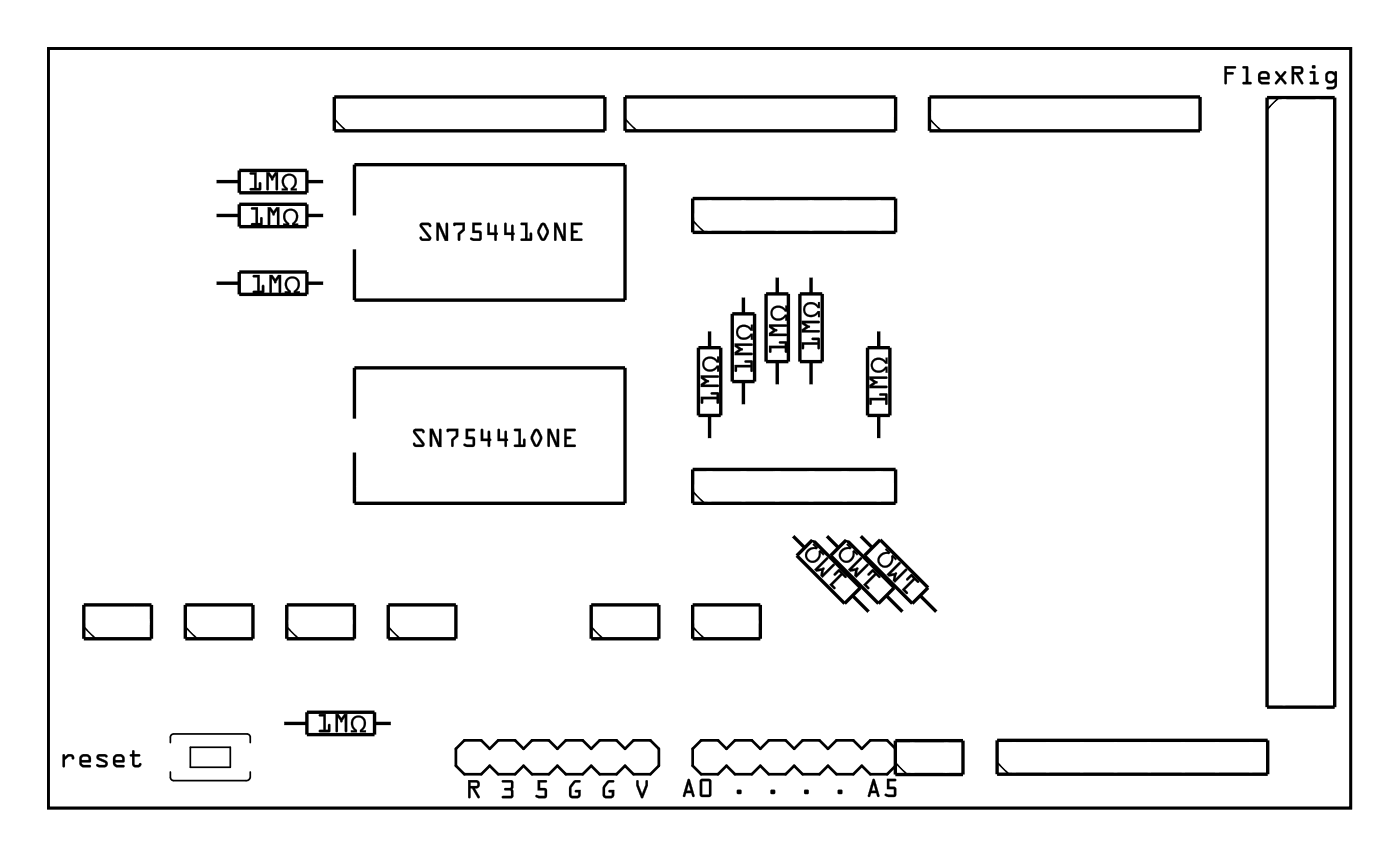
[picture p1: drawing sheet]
<svg xmlns="http://www.w3.org/2000/svg" width="105mm" height="64mm" viewBox="0 0 105 64" stroke-linecap="round" stroke-linejoin="round" font-family="sans-serif">
<path d="M3.6 3.6h97.8v57h-97.8zM34.2 56.2l.7-.7h1.2l.7 .7 .6-.7h1.3l.6 .7 .6-.7h1.3l.7 .7 .6-.7h1.3l.6 .7 .6-.7h1.3l.6 .7 .7-.7h1.2l.7 .7v1.2l-.7 .7h-1.2l-.7-.7-.6 .7h-1.3l-.6-.7-.6 .7h-1.3l-.6-.7-.7 .7h-1.3l-.6-.7-.6 .7h-1.3l-.6-.7-.7 .7h-1.2l-.7-.7zM52.6 55.5h1.3l.7 .7 .6-.7h1.3l.6 .7 .6-.7h1.3l.6 .7 .7-.7h1.2l.7 .7 .6-.7h1.3l.6 .7 .6-.7h1.3l.7 .7v1.2l-.7 .7h-1.3l-.6-.7-.6 .7h-1.3l-.6-.7-.7 .7h-1.2l-.7-.7-.6 .7h-1.3l-.6-.7-.6 .7h-1.3l-.6-.7-.7 .7h-1.3l-.6-.7v-1.2z" fill="none" stroke="#000" stroke-width=".2"/>
<g fill="#000">
<path d="M21.3 13.2a.59 .59 0 0 1 .9 .1 .59 .59 0 0 1-.2 .8h.3v.2h-.5v-.2a.46 .46 0 0 0 .3-.7 .46 .46 0 0 0-.7 0 .58 .58 0 0 0 .2 .7v.2h-.4v-.2h.2a.65 .65 0 0 1-.1-.9zM21.4 15.8a.59 .59 0 0 1 .9 .1 .59 .59 0 0 1-.2 .9h.3v.1h-.5v-.2a.46 .46 0 0 0 .3-.6 .46 .46 0 0 0-.7-.1 .58 .58 0 0 0 .2 .7v.2h-.4v-.1h.2a.65 .65 0 0 1-.1-1zM21.5 20.9a.59 .59 0 0 1 .9 .1 .59 .59 0 0 1-.1 .9h.2v.1h-.4v-.2a.46 .46 0 0 0 .2-.7 .46 .46 0 0 0-.7 0 .58 .58 0 0 0 .2 .7v.2h-.4v-.1l.3-.1a.65 .65 0 0 1-.2-.9zM52.9 26.9a.66 .66 0 0 1 .9 .1v-.3h.2v.5h-.2a.46 .46 0 0 0-.7-.3 .46 .46 0 0 0 0 .8 .58 .58 0 0 0 .7-.3h.2v.5h-.2v-.3a.59 .59 0 0 1-.8 .2 .59 .59 0 0 1-.1-.9zM55.4 24.5a.66 .66 0 0 1 1 .1v-.2h.1v.4h-.1a.46 .46 0 0 0-.7-.2 .46 .46 0 0 0-.1 .7 .58 .58 0 0 0 .8-.3h.1v.5h-.1v-.3a.59 .59 0 0 1-.9 .2 .59 .59 0 0 1-.1-.9zM58 23.1a.66 .66 0 0 1 1 .1v-.3h.1v.5h-.2a.46 .46 0 0 0-.6-.3 .46 .46 0 0 0-.1 .7 .58 .58 0 0 0 .7-.2h.2v.4h-.1v-.2a.59 .59 0 0 1-.9 .1 .59 .59 0 0 1-.1-.8zM60.5 22.8a.66 .66 0 0 1 .9 .1v-.2h.2v.4h-.2a.46 .46 0 0 0-.7-.2 .46 .46 0 0 0 0 .7 .58 .58 0 0 0 .7-.3h.2v.5h-.2v-.3a.59 .59 0 0 1-.8 .2 .59 .59 0 0 1-.1-.9zM65.6 27a.66 .66 0 0 1 .9 .1v-.3h.1v.5h-.1a.46 .46 0 0 0-.7-.3 .46 .46 0 0 0-.1 .7 .58 .58 0 0 0 .8-.2h.1v.5h-.1v-.3a.59 .59 0 0 1-.8 .1 .59 .59 0 0 1-.1-.8zM26.5 53.8a.59 .59 0 0 1 .9 .1 .59 .59 0 0 1-.2 .9h.3v.1h-.5v-.1a.46 .46 0 0 0 .3-.7 .46 .46 0 0 0-.7-.1 .58 .58 0 0 0 .2 .8v.1h-.4v-.1h.2a.65 .65 0 0 1-.1-1zM61 40.9l.1-.1 .3 .3-.1 .1a.46 .46 0 0 0-.6 .3 .46 .46 0 0 0 .4 .6 .58 .58 0 0 0 .4-.7l.1-.2 .3 .4-.1 .1-.2-.2a.6 .6 0 0 1-.5 .7 .6 .6 0 0 1-.6-.6 .6 .6 0 0 1 .7-.6zM63.6 40.9l.1-.1 .3 .3-.1 .1a.46 .46 0 0 0-.7 .3 .46 .46 0 0 0 .5 .6 .58 .58 0 0 0 .3-.7l.1-.2 .3 .4v.1l-.2-.2a.6 .6 0 0 1-.6 .7 .6 .6 0 0 1-.6-.6 .6 .6 0 0 1 .7-.6zM66.6 41.1l.3 .3-.1 .2a.46 .46 0 0 0-.7 .3 .46 .46 0 0 0 .5 .5 .58 .58 0 0 0 .3-.7l.1-.1 .3 .3v.1l-.2-.2a.6 .6 0 0 1-.6 .8 .6 .6 0 0 1-.6-.7 .6 .6 0 0 1 .7-.5l-.1-.2z"/>
<path d="M18.8 12.9h.5v1.2h.1v-.4a.1 .1 0 0 1 .1 0 .1 .1 0 0 1 .1 0v.6h-.8a.1 .1 0 0 1-.1-.1 .1 .1 0 0 1 .1-.1h.3v-1h-.3zM18.8 13v.1h.3v1h-.3v.1l.8 .1v-.6h-.1l-.1 .4h-.1v-1.2zM20 12.9h.2l.2 .3 .2-.3h.3v1.3a.1 .1 0 0 1-.1 .1 .1 .1 0 0 1-.1-.1v-1l-.2 .2a.1 .1 0 0 1-.1 .1 .1 .1 0 0 1 0-.1l-.2-.2v1a.1 .1 0 0 1-.1 .1 .1 .1 0 0 1-.1-.1zM20 12.9v1.3l.1 .1 .1-.1v-1.1l.2 .4 .3-.4v1.1l.1 .1 .1-1.4h-.2l-.3 .3-.2-.3z"/>
<path d="M18.8 12.9h.5v1.2h.1v-.4h.2v.6l-.8-.1v-.1h.3v-1h-.3zM20 12.9h.2l.2 .3 .3-.3h.2l-.1 1.4-.1-.1v-1l-.2 .2a.1 .1 0 0 1-.1 .1 .1 .1 0 0 1 0-.1l-.2-.2v1l-.1 .1z"/>
<path d="M18.9 15.6l.5-.1v1.2h.1v-.3a.1 .1 0 0 1 .1-.1 .1 .1 0 0 1 .1 .1v.5h-.8a.1 .1 0 0 1-.1-.1 .1 .1 0 0 1 .1-.1h.3v-1h-.3zM18.9 15.6v.1h.3v1h-.3v.1l.8 .1v-.6h-.1l-.1 .4h-.1v-1.2zM20.1 15.5h.2l.2 .3 .3-.3h.2v1.3a.1 .1 0 0 1-.1 .1 .1 .1 0 0 1-.1-.1v-1l-.2 .2a.11 .11 0 0 1-.1 .2 .1 .1 0 0 1 0-.2l-.2-.2v1a.1 .1 0 0 1-.1 .1 .1 .1 0 0 1-.1-.1zM20.1 15.5v1.3l.1 .1 .1-.1v-1l.2 .4 .3-.4v1l.1 .1 .1-1.4h-.2l-.3 .4-.2-.4z"/>
<path d="M18.9 15.6l.5-.1v1.2h.1v-.4h.2v.6h-.8v-.2h.3v-1h-.3zM20.1 15.5h.2l.2 .3 .3-.3h.2l-.1 1.4-.1-.1v-1l-.2 .2a.11 .11 0 0 1-.1 .2 .1 .1 0 0 1 0-.2l-.2-.2v1l-.1 .1z"/>
<path d="M21.3 13.2a.6 .6 0 0 1 .9 .1 .6 .6 0 0 1-.2 .8h.3v.2h-.5v-.2a.47 .47 0 0 0 .3-.6 .47 .47 0 0 0-.6-.3 .54 .54 0 0 0 .1 .9v.2h-.4v-.2h.2a.66 .66 0 0 1-.1-.9zM21.3 13.2a.67 .67 0 0 0 .1 1l-.2-.1v.2h.4v-.2a.46 .46 0 0 1-.2-.7 .46 .46 0 0 1 .7 0 .57 .57 0 0 1-.3 .7v.2h.5v-.2l-.3 .1a.59 .59 0 0 0 .2-.9 .59 .59 0 0 0-.9-.1z"/>
<path d="M21.4 15.8a.6 .6 0 0 1 .9 .1 .6 .6 0 0 1-.2 .9h.3v.1h-.5v-.2a.47 .47 0 0 0 .3-.6 .47 .47 0 0 0-.6-.2 .54 .54 0 0 0 .1 .8v.2h-.4v-.1h.2a.66 .66 0 0 1-.1-1zM21.4 15.8a.67 .67 0 0 0 .1 1h-.2v.1h.4v-.2a.46 .46 0 0 1-.2-.7 .46 .46 0 0 1 .7 0 .57 .57 0 0 1-.3 .7v.2h.5v-.1h-.3a.59 .59 0 0 0 .2-.9 .59 .59 0 0 0-.9-.1z"/>
<path d="M31.6 16.8l.6-.1 .2 .2a.13 .13 0 0 1-.2 .1 .13 .13 0 0 1-.1-.1h-.4l.6 .8a.21 .21 0 0 1 .1 .3 .21 .21 0 0 1-.2 .1h-.5l-.2-.3a.13 .13 0 0 1 .1 0 .13 .13 0 0 1 .1 .1h.5l-.7-.9zM31.6 16.8v.2l.6 .9h-.5l-.1-.1-.1 .1 .2 .2 .6-.1 .1-.2-.7-.9h.4l.2 .1 .1-.1-.3-.2zM32.8 16.7h.2l.5 1.1v-1a.1 .1 0 0 1 .1-.1 .1 .1 0 0 1 .1 .1v1.3h-.3l-.5-1.1 .1 1a.1 .1 0 0 1-.1 .1 .1 .1 0 0 1-.1-.1zM32.8 16.7v1.3l.1 .1v-.1l.1-1 .4 1.1h.2v-1.3l-.1-.1v.1v1l-.5-1.1zM34.1 16.7h.8v.6l-.3 .3v.4a.1 .1 0 0 1-.1 .1 .1 .1 0 0 1-.1-.1v-.5l.3-.3v-.3h-.5l-.1 .1zM34.1 16.7v.2h.6v.3l-.3 .3v.5l.1 .1v-.5l.4-.3v-.6zM35.5 16.7h.6a.1 .1 0 0 1 .1 .1 .1 .1 0 0 1-.1 .1h-.5v.4h.5l.1 .7-.2 .1-.7-.1a.1 .1 0 0 1 0-.1 .1 .1 0 0 1 .1-.1l.6 .1v-.4h-.5zM35.5 16.7v.8h.5v.4l-.6-.1-.1 .2 .3 .1 .5-.1 .1-.1-.1-.5v-.1h-.5v-.4h.5l.1-.1zM36.6 16.7l.2 .1v.6h.3v-.5a.1 .1 0 0 1 .1-.1 .1 .1 0 0 1 .1 .1v.5a.09 .09 0 0 1 .1 .1 .09 .09 0 0 1-.1 .1v.4a.1 .1 0 0 1-.1 .1 .1 .1 0 0 1-.1-.1v-.4h-.5zM36.6 16.7v.9h.5v.4l.1 .1 .1-.5 .1-.1h-.1v-.6h-.2v.6h-.3v-.7zM37.9 16.7l.1 .1v.6h.4v-.5a.1 .1 0 0 1 .1-.1 .1 .1 0 0 1 .1 .1v.5a.09 .09 0 0 1 .1 .1 .09 .09 0 0 1-.1 .1v.4a.1 .1 0 0 1-.1 .1 .1 .1 0 0 1-.1-.1v-.4h-.5zM37.9 16.7v.9h.5v.4l.1 .1 .1-.5v-.1l-.1-.6h-.1v.6h-.4v-.7zM39.1 16.7h.5v1.2h.2v-.4a.1 .1 0 0 1 .1-.1 .1 .1 0 0 1 .1 .1l-.1 .5-.7 .1a.1 .1 0 0 1-.1-.1 .1 .1 0 0 1 .1-.1h.2v-1h-.3zM39.1 16.7v.2h.3v1h-.3v.1l.8 .1v-.6h-.1v.4h-.2v-1.2zM40.6 16.8l.2-.1 .2 .1 .2 .5-.2 .6a.24 .24 0 0 1-.4 0l-.3-.5zM40.6 16.8l-.2 .6 .2 .5a.24 .24 0 0 0 .4 0l.2-.5-.2-.6a.23 .23 0 0 0-.4 0zM40.8 16.9l-.3 .5 .3 .5 .2-.5zM40.7 16.9h.1l.2 .5-.2 .5-.3-.5zM41.6 16.7h.2l.5 1.1v-1a.1 .1 0 0 1 .1-.1 .1 .1 0 0 1 .1 .1v1.3h-.3l-.4-1.1v1a.1 .1 0 0 1-.1 .1 .1 .1 0 0 1-.1-.1zM41.6 16.7v1.3l.1 .1 .1-.1v-1l.4 1.1h.3v-1.3l-.1-.1-.1 .1v1l-.5-1.1zM42.9 16.7h.8a.1 .1 0 0 1 0 .1 .1 .1 0 0 1 0 .1h-.7v.4h.3a.1 .1 0 0 1 .1 .1 .1 .1 0 0 1-.1 .1h-.3v.4h.7a.1 .1 0 0 1 0 .1 .1 .1 0 0 1 0 .1h-.8zM42.9 16.7v1.4h.8v-.2h-.7v-.4h.3l.1-.1-.1-.1h-.3v-.4h.7v-.1z"/>
<path d="M31.6 16.8l.5-.1 .3 .2-.1 .1-.1-.1h-.5l.7 .9-.1 .3h-.6l-.2-.2 .1-.2 .1 .2h.5l-.6-.9zM32.8 16.7h.2l.5 1.1v-1l.1-.1v.1v1.3h-.2l-.5-1.1v1v.1l-.1-.1zM34.1 16.7h.8v.6l-.3 .3-.1 .5-.1-.1v-.5l.3-.3v-.3h-.6zM35.5 16.7h.6l.1 .1-.1 .1h-.5v.4h.5l.1 .1v.6l-.2 .1h-.4a.15 .15 0 0 1-.2-.1 .15 .15 0 0 1 0-.2l.6 .1v-.4h-.5zM36.6 16.7l.2 .1v.6h.3v-.5h.2v.5l.1 .1-.1 .1-.1 .5-.1-.1v-.4h-.5zM37.9 16.7l.1 .1v.6h.4v-.5h.2v.5v.1v.1l-.1 .5-.1-.1v-.4h-.5zM39.1 16.7h.5v1.2h.2v-.4h.1v.6l-.8-.1v-.1h.3v-1h-.3zM40.6 16.8l.2-.1 .2 .1 .2 .5-.2 .6a.23 .23 0 0 1-.4 0l-.3-.5zM40.8 16.9l-.3 .5 .3 .5 .2-.5zM41.6 16.7h.2l.5 1.1v-1l.1-.1 .1 .1v1.3h-.3l-.4-1.1v1l-.1 .1-.1-.1zM42.9 16.7l.8 .1v.1h-.7v.4h.3l.1 .1-.1 .1h-.3v.4h.7v.2h-.8z"/>
<path d="M91.9 5h.8a.1 .1 0 0 1 .1 .1 .1 .1 0 0 1-.1 0h-.6v.3h.5a.1 .1 0 0 1 .1 .1 .1 .1 0 0 1-.1 .1h-.5v.6a.1 .1 0 0 1-.1 .1 .1 .1 0 0 1-.1-.1zM91.9 5l.1 1.2v.1l.1-.1v-.6h.5v-.1v-.1h-.5v-.3h.6l.1-.1h-.1zM93.3 5h.4v1.1h.2a.1 .1 0 0 1 .1 .1 .1 .1 0 0 1-.1 .1h-.5a.1 .1 0 0 1-.1-.1 .1 .1 0 0 1 .1-.1h.2v-1h-.3zM93.3 5l.1 .1h.2v1.1h-.2l-.1 .1h.6l.1-.1h-.3v-1.2zM94.5 5.5l.3-.2h.3l.2 .1v.2v.3l-.7 .1 .2 .1h.5a.1 .1 0 0 1 0 .1 .1 .1 0 0 1 0 .1h-.6l-.1-.1-.1-.2zM94.6 5.5l-.1 .5 .1 .2 .2 .1h.5v-.1h-.5l-.2-.2v-.1h.7v-.3l-.1-.1-.1-.2h-.3zM94.7 5.6l-.1 .2h.6l-.1-.3zM94.7 5.6l.4-.1 .1 .3h-.6zM95.8 5.4h.1l.3 .3 .2-.3a.11 .11 0 0 1 .2-.1 .1 .1 0 0 1 0 .2l-.3 .3 .3 .4a.1 .1 0 0 1 0 .1 .1 .1 0 0 1-.2 0l-.2-.3-.3 .3a.1 .1 0 0 1-.1 0 .1 .1 0 0 1-.1-.1l.4-.4-.3-.3zM95.8 5.4v.1l.3 .3-.3 .4v.1h.1l.3-.4 .2 .4h.2v-.1l-.3-.4 .3-.3v-.1h-.2l-.2 .3-.3-.3zM97 5h.6a.32 .32 0 0 1 .3 .3 .32 .32 0 0 1-.4 .3l.4 .6a.1 .1 0 0 1-.1 .1 .1 .1 0 0 1-.1 0l-.4-.7h-.1v.6a.1 .1 0 0 1-.1 .1 .1 .1 0 0 1-.1-.1zM97 5l.1 1.3 .1-.1v-.6h.1l.4 .7h.2l-.4-.7a.31 .31 0 0 0 .4-.3 .31 .31 0 0 0-.3-.3zM97.2 5.1v.3l.5-.1-.1-.1zM97.2 5.1h.4l.1 .3h-.5zM98.4 5.4h.4v.7h.2a.1 .1 0 0 1 0 .1 .1 .1 0 0 1 0 .1h-.6a.1 .1 0 0 1-.1-.1 .1 .1 0 0 1 .1-.1h.2v-.6h-.2zM98.4 5.4v.1h.2v.7h-.2v.1h.6v-.1h-.2v-.8zM98.5 5a.15 .15 0 0 1 .3 0 .15 .15 0 0 1-.3 0zM98.5 5a.15 .15 0 0 0 .3 0 .15 .15 0 0 0-.3 0zM99.6 5.5l.2-.2h.3l.1 .2a.11 .11 0 0 1 .1-.2 .1 .1 0 0 1 .1 .1v1.1l-.2 .2h-.5a.1 .1 0 0 1-.1-.1 .1 .1 0 0 1 .1-.1h.4l.1-.4-.2 .2-.4-.2-.1-.2zM99.7 5.4l-.2 .2 .1 .4 .2 .2 .4-.1v.3l-.1 .1h-.4l-.1 .1 .5 .1 .2-.1 .1-.2v-1l-.1-.1a.19 .19 0 0 1-.3 0zM99.7 5.6v.3l.1 .2h.2l.2-.2v-.2l-.2-.2zM99.7 5.6l.3-.1 .2 .2v.2l-.2 .2h-.2l-.1-.2z"/>
<path d="M91.9 5h.8h.1l-.1 .1h-.6v.3h.5v.1v.1h-.5v.6l-.1 .1-.1-.1zM93.3 5h.4v1.1l.3 .1-.1 .1h-.6v-.1l.3-.1v-1h-.3zM94.5 5.5l.3-.2h.3l.1 .1 .1 .2v.3l-.7 .1 .2 .1 .5 .1v.1h-.5l-.2-.1-.1-.2zM94.7 5.6l-.1 .2h.6l-.1-.3zM95.8 5.4h.1l.3 .3 .2-.3h.2v.1l-.3 .3 .3 .4v.1h-.2l-.2-.3-.3 .3h-.1v-.1l.3-.4-.3-.3zM97 5h.6a.31 .31 0 0 1 .3 .3 .31 .31 0 0 1-.4 .3l.4 .7h-.2l-.4-.7h-.1v.6l-.2 .1zM97.2 5.1v.3h.5l-.1-.3zM98.4 5.4h.4v.7l.2 .1v.1h-.6v-.1l.2-.1v-.6h-.2zM98.5 5a.15 .15 0 0 1 .3 0 .15 .15 0 0 1-.3 0zM99.6 5.5l.2-.2 .4 .2 .1-.2 .1 .1v1l-.2 .3-.6-.1 .1-.1h.4l.1-.4-.2 .2-.4-.2-.1-.2zM99.7 5.6v.3l.1 .2h.2l.2-.2v-.2l-.2-.2z"/>
<path d="M19 20.6h.5v1.2h.2v-.3a.1 .1 0 0 1 .1-.1 .1 .1 0 0 1 .1 .1l-.1 .5h-.7a.1 .1 0 0 1-.1-.1 .1 .1 0 0 1 .1-.1h.2v-1h-.3zM19 20.7v.1h.3v1h-.3v.1l.8 .1v-.6h-.1v.4h-.2v-1.2zM20.2 20.6h.3l.2 .3 .2-.3h.2v1.3a.1 .1 0 0 1-.1 .1 .1 .1 0 0 1-.1-.1v-1l-.1 .2a.11 .11 0 0 1-.1 .2 .11 .11 0 0 1-.1-.2l-.2-.2v1a.1 .1 0 0 1-.1 .1 .1 .1 0 0 1-.1-.1zM20.2 20.6l.1 1.3 .1 .1v-.1v-1.1l.3 .4 .2-.4v1.1l.1 .1 .1-1.4h-.2l-.2 .3-.2-.3z"/>
<path d="M19 20.7l.5-.1v1.2h.2v-.4h.1v.6l-.8-.1v-.1h.3v-1h-.3zM20.2 20.6h.3l.2 .3 .2-.3h.2v1.4l-.2-.1v-1l-.1 .2a.1 .1 0 0 1-.1 .1 .1 .1 0 0 1-.1-.1l-.2-.2v1l-.1 .1z"/>
<path d="M21.5 20.9a.6 .6 0 0 1 .9 .1 .6 .6 0 0 1-.1 .8h.2v.2h-.4v-.2a.47 .47 0 0 0 .2-.6 .47 .47 0 0 0-.6-.3 .54 .54 0 0 0 .1 .9v.2h-.4v-.2l.2 .1a.66 .66 0 0 1-.1-1zM21.6 20.9a.67 .67 0 0 0 .1 1h-.3v.1h.4v-.2a.46 .46 0 0 1-.2-.7 .46 .46 0 0 1 .7 0 .57 .57 0 0 1-.2 .7v.2h.4v-.1h-.3a.59 .59 0 0 0 .2-.9 .59 .59 0 0 0-.8-.1z"/>
<path d="M31.1 32.2h.6l.2 .2a.13 .13 0 0 1-.2 .1 .13 .13 0 0 1-.1-.2l-.4 .1 .6 .8a.21 .21 0 0 1 .1 .2 .21 .21 0 0 1-.2 .1h-.5l-.2-.2a.13 .13 0 0 1 .1-.1 .13 .13 0 0 1 .1 .1h.5l-.7-.8zM31.1 32.2v.3l.6 .8-.5 .1-.1-.2-.1 .2 .2 .1h.6l.1-.2-.7-.9 .4-.1 .2 .2 .1-.2-.3-.1zM32.3 32.2h.2l.5 1v-.9a.1 .1 0 0 1 .1-.1 .1 .1 0 0 1 .1 .1v1.2h-.3l-.4-1v.9a.1 .1 0 0 1-.1 .1 .1 .1 0 0 1-.1-.1zM32.3 32.2v1.3h.1v-.1l.1-.9 .4 1h.2v-1.3h-.1v.1v.9l-.5-1zM33.6 32.2h.8v.5l-.3 .3v.4a.1 .1 0 0 1-.1 .1 .1 .1 0 0 1-.1-.1v-.4l.3-.3v-.4h-.5l-.1 .1zM33.6 32.2v.2l.6-.1v.4l-.3 .3v.5h.1l.1-.5 .3-.3v-.5zM35 32.2h.6a.1 .1 0 0 1 .1 .1 .1 .1 0 0 1-.1 0h-.5v.5h.5l.1 .6-.2 .1h-.7a.1 .1 0 0 1 0-.2 .1 .1 0 0 1 .1 0h.6v-.4h-.5zM35 32.2v.7h.5v.5l-.6-.1-.1 .1 .3 .1h.5l.1-.2-.1-.4v-.1h-.5v-.5h.5l.1-.1zM36.1 32.2h.2v.7h.3v-.5a.1 .1 0 0 1 .1-.1 .1 .1 0 0 1 .1 .1v.5a.09 .09 0 0 1 .1 .1 .09 .09 0 0 1-.1 .1v.3a.1 .1 0 0 1-.1 .1 .1 .1 0 0 1-.1-.1v-.3h-.5zM36.1 32.2v.9h.5v.4h.1l.1-.4 .1-.1-.1-.1v-.5h-.2v.5h-.3v-.7zM37.4 32.2h.1v.7h.4v-.5a.1 .1 0 0 1 .1-.1 .1 .1 0 0 1 .1 .1v.5a.09 .09 0 0 1 .1 .1 .09 .09 0 0 1-.1 .1v.3a.1 .1 0 0 1-.1 .1 .1 .1 0 0 1-.1-.1v-.3h-.5zM37.4 32.2v.9h.5v.4h.1l.1-.4v-.1v-.1l-.1-.5h-.1v.5h-.4v-.7zM38.6 32.2h.5v1.1h.2v-.3a.1 .1 0 0 1 .1-.1 .1 .1 0 0 1 .1 .1l-.1 .5h-.7a.1 .1 0 0 1-.1-.1 .1 .1 0 0 1 .1-.1h.2v-1h-.3zM38.6 32.2v.1h.3v1.1h-.3v.1h.8v-.6l-.1 .1v.4h-.2v-1.2zM40.1 32.2h.2h.2l.2 .6-.2 .6a.24 .24 0 0 1-.4 0l-.3-.6zM40.1 32.2l-.2 .6 .2 .6a.24 .24 0 0 0 .4 0l.2-.6-.2-.5a.23 .23 0 0 0-.4-.1zM40.3 32.4l-.3 .4 .3 .5 .2-.5zM40.3 32.3v.1l.3 .4-.3 .6-.3-.6zM41.1 32.2h.2l.5 1v-.9a.1 .1 0 0 1 .1-.1 .1 .1 0 0 1 .1 .1v1.2h-.3l-.4-1v.9a.1 .1 0 0 1-.1 .1 .1 .1 0 0 1-.1-.1zM41.1 32.2v1.3h.1l.1-.1v-.9l.4 1h.3v-1.3h-.1l-.1 .1v.9l-.5-1zM42.4 32.2h.8a.1 .1 0 0 1 .1 .1 .1 .1 0 0 1-.1 0h-.7v.5l.3-.1a.1 .1 0 0 1 .1 .1 .1 .1 0 0 1-.1 .1h-.3v.4h.7a.1 .1 0 0 1 .1 .1 .1 .1 0 0 1-.1 .1h-.8zM42.4 32.2v1.3h.8v-.1h-.7v-.5h.3l.1-.1h-.1h-.3v-.5h.7v-.1z"/>
<path d="M31.1 32.2h.5l.3 .1-.1 .2-.1-.2-.5 .1 .7 .9-.1 .2h-.6l-.2-.1 .1-.2 .1 .1h.5l-.6-.8zM32.3 32.2h.2l.5 1v-.9l.1-.1v1.3h-.2l-.4-1v.9l-.1 .1h-.1zM33.6 32.2h.8v.5l-.3 .3-.1 .5h-.1v-.5l.3-.3v-.4l-.6 .1zM35 32.2h.6l.1 .1h-.1h-.5v.5h.5l.1 .1v.5l-.2 .1h-.4a.15 .15 0 0 1-.2 0 .15 .15 0 0 1 0-.2h.6v-.4h-.5zM36.1 32.2h.2v.7h.3v-.5h.2v.5l.1 .1-.1 .1-.1 .4h-.1v-.4h-.5zM37.4 32.2h.1v.7h.4v-.5h.2v.5l.1 .1-.1 .1-.1 .4h-.1v-.4h-.5zM38.6 32.2h.5v1.1h.2v-.3l.1-.1v.6h-.8v-.1l.3-.1v-1h-.3zM40.1 32.2h.2h.2l.2 .6-.2 .6a.23 .23 0 0 1-.4 0l-.3-.6zM40.3 32.3l-.3 .5 .3 .5 .2-.5zM41.1 32.2h.2l.5 1v-.9l.1-.1h.1v1.3h-.3l-.4-1v.9l-.1 .1h-.1zM42.4 32.2h.8v.1h-.7v.5h.3h.1l-.1 .1h-.3v.4l.7 .1v.1h-.8z"/>
<path d="M52.6 29.8h1.2v-.2h-.4v-.1l.5-.1 .1 .8h-.2v-.3h-1v.3l-.1 .1zM52.6 28.2h1.4l-.1 .1h-1l.2 .2a.1 .1 0 0 1 .1 .1 .1 .1 0 0 1-.1 .1l-.2 .1h1l.1 .2h-1.4v-.2l.3-.2-.3-.2z"/>
<path d="M52.6 29.8h1.2v-.2h-.3a.1 .1 0 0 1-.1-.1 .1 .1 0 0 1 .1-.1h.5v.8a.1 .1 0 0 1-.1 .1 .1 .1 0 0 1-.1-.1v-.3h-1v.3a.1 .1 0 0 1-.1 .1 .1 .1 0 0 1-.1-.1zM52.6 29.8l.1 .5 .1-.1v-.3h1v.3h.2l-.1-.8-.5 .1v.1h.4v.2zM52.6 28.1h1.3a.1 .1 0 0 1 .1 .1 .1 .1 0 0 1-.1 .1h-1l.2 .2a.11 .11 0 0 1 .2 .1 .11 .11 0 0 1-.2 .1l-.2 .2 1-.1a.1 .1 0 0 1 .1 .1 .1 .1 0 0 1-.1 .1h-1.3v-.2l.3-.2-.3-.2zM52.6 28.2v.2l.3 .2-.3 .2v.2h1.4l-.1-.1h-1.1l.4-.3-.4-.3h1.1h.1l-.1-.1z"/>
<path d="M52.9 26.9a.66 .66 0 0 1 1 .1l-.1-.3h.2v.5h-.2a.47 .47 0 0 0-.6-.3 .47 .47 0 0 0-.3 .6 .54 .54 0 0 0 .9-.1h.2v.5h-.2v-.3a.6 .6 0 0 1-.8 .2 .6 .6 0 0 1-.1-.9zM52.9 26.9a.59 .59 0 0 0 .1 .9 .59 .59 0 0 0 .9-.2l-.1 .3h.2v-.5h-.2a.46 .46 0 0 1-.7 .3 .46 .46 0 0 1 0-.8 .57 .57 0 0 1 .7 .3h.2v-.5h-.2v.3a.64 .64 0 0 0-.9-.1z"/>
<path d="M55.2 27.4h1.2v-.2h-.4l-.1-.1 .6-.1v.8h-.1v-.2h-1.1v.2l-.1 .1zM55.2 25.8h1.3l-.1 .1h-1l.3 .2a.1 .1 0 0 1 .1 .1 .1 .1 0 0 1-.1 .1l-.3 .2h1l.1 .1h-1.3v-.2l.3-.2-.3-.2z"/>
<path d="M55.2 27.4h1.2v-.2h-.4a.1 .1 0 0 1-.1-.1 .1 .1 0 0 1 .1-.1h.5v.8a.1 .1 0 0 1-.1 .1 .1 .1 0 0 1-.1-.1l.1-.2h-1.1l.1 .2a.1 .1 0 0 1-.1 .1 .1 .1 0 0 1-.1-.1zM55.2 27.4v.5l.1-.1v-.3h1.1v.3h.1v-.8l-.6 .1 .1 .1h.4v.2zM55.2 25.8h1.2a.1 .1 0 0 1 .1 .1 .1 .1 0 0 1-.1 .1l-1-.1 .3 .2a.1 .1 0 0 1 .1 .1 .1 .1 0 0 1-.1 .1l-.3 .2h1a.1 .1 0 0 1 .1 0 .1 .1 0 0 1-.1 .1h-1.2v-.2l.3-.2-.3-.2zM55.2 25.8v.2l.3 .2-.3 .2v.2h1.3l-.1-.1h-1l.4-.3-.4-.3h1h.1v-.1z"/>
<path d="M55.4 24.5a.66 .66 0 0 1 1 .1v-.3h.1v.5h-.1a.47 .47 0 0 0-.6-.3 .47 .47 0 0 0-.3 .6 .54 .54 0 0 0 .9-.1h.1v.5h-.1v-.3a.6 .6 0 0 1-.9 .2 .6 .6 0 0 1-.1-.9zM55.4 24.5a.59 .59 0 0 0 .2 .9 .59 .59 0 0 0 .8-.2v.3h.1v-.5h-.1a.46 .46 0 0 1-.7 .3 .46 .46 0 0 1-.1-.7 .57 .57 0 0 1 .8 .2h.1v-.4h-.1v.2a.64 .64 0 0 0-1-.1z"/>
<path d="M57.7 25.9h1.2v-.1h-.4v-.1l.6-.1v.8h-.2v-.3h-1v.3l-.1 .1zM57.7 24.3l1.4 .1-.1 .1h-1l.2 .2a.11 .11 0 0 1 .2 .1 .11 .11 0 0 1-.2 .1l-.2 .1h1l.1 .1-1.4 .1v-.2l.4-.2-.4-.2z"/>
<path d="M57.7 25.9h1.2v-.1h-.3a.1 .1 0 0 1-.1-.1 .1 .1 0 0 1 .1-.1h.5v.8a.1 .1 0 0 1-.1 .1 .1 .1 0 0 1-.1-.1v-.3h-1v.3a.1 .1 0 0 1-.1 .1 .1 .1 0 0 1-.1-.1zM57.7 25.9l.1 .6 .1-.1v-.3h1v.3h.2v-.8l-.6 .1v.1h.4v.2zM57.7 24.3h1.3a.1 .1 0 0 1 .1 .1 .1 .1 0 0 1-.1 .1h-1l.2 .2a.11 .11 0 0 1 .2 .1 .11 .11 0 0 1-.2 .1l-.2 .1h1a.1 .1 0 0 1 .1 .1 .1 .1 0 0 1-.1 .1h-1.3v-.2l.4-.2-.4-.2zM57.7 24.3v.3l.4 .2-.4 .2v.2l1.4-.1-.1-.1h-1l.4-.2-.4-.3h1h.1v-.2z"/>
<path d="M58 23.1a.66 .66 0 0 1 1 .1v-.3h.1v.5h-.2a.47 .47 0 0 0-.5-.3 .47 .47 0 0 0-.3 .6 .54 .54 0 0 0 .8-.1h.2v.5h-.1v-.3a.6 .6 0 0 1-.9 .1 .6 .6 0 0 1-.1-.8zM58 23.1a.59 .59 0 0 0 .1 .8 .59 .59 0 0 0 .9-.1v.2h.1v-.4h-.2a.46 .46 0 0 1-.6 .3 .46 .46 0 0 1-.1-.8 .57 .57 0 0 1 .7 .3h.2v-.5h-.1v.3a.64 .64 0 0 0-1-.1z"/>
<path d="M60.2 25.7h1.2v-.2h-.4l-.1-.1 .6-.1 .1 .8h-.2v-.2h-1v.2l-.1 .1zM60.2 24.1h1.4l-.1 .1h-1.1l.3 .2a.1 .1 0 0 1 .1 .1 .1 .1 0 0 1-.1 .1l-.3 .2h1.1l.1 .1h-1.4v-.2l.3-.2-.3-.2z"/>
<path d="M60.2 25.7h1.2v-.2h-.4a.1 .1 0 0 1-.1-.1 .1 .1 0 0 1 .1-.1h.5l.1 .8a.1 .1 0 0 1-.1 .1 .1 .1 0 0 1-.1-.1v-.2h-1v.2a.1 .1 0 0 1-.1 .1 .1 .1 0 0 1-.1-.1zM60.2 25.7l.1 .5 .1-.1v-.3h1v.3h.1v-.8l-.5 .1v.1h.4v.2zM60.2 24.1h1.3a.1 .1 0 0 1 .1 .1 .1 .1 0 0 1-.1 .1l-1.1-.1 .3 .2a.1 .1 0 0 1 .1 .1 .1 .1 0 0 1-.1 .1l-.2 .2h1a.1 .1 0 0 1 .1 0 .1 .1 0 0 1-.1 .1h-1.3v-.2l.3-.2-.3-.2zM60.2 24.1v.2l.3 .2-.3 .2v.2h1.3v-.1h-1.1l.4-.3-.4-.3h1.1v-.1z"/>
<path d="M60.5 22.8a.66 .66 0 0 1 .9 .1v-.3h.2v.5h-.2a.47 .47 0 0 0-.6-.3 .47 .47 0 0 0-.3 .6 .54 .54 0 0 0 .9-.1h.2v.5h-.2v-.3a.6 .6 0 0 1-.8 .2 .6 .6 0 0 1-.1-.9zM60.5 22.8a.59 .59 0 0 0 .1 .9 .59 .59 0 0 0 .8-.2v.3h.2v-.5h-.2a.46 .46 0 0 1-.7 .3 .46 .46 0 0 1 0-.7 .57 .57 0 0 1 .7 .2h.2v-.4h-.2v.2a.64 .64 0 0 0-.9-.1z"/>
<path d="M65.3 29.8h1.2v-.1h-.4l-.1-.1 .6-.1v.8h-.1v-.3h-1v.3l-.2 .1zM65.3 28.2l1.3 .1v.1h-1.1l.3 .2a.1 .1 0 0 1 .1 .1 .1 .1 0 0 1-.1 .1l-.3 .1h1.1v.2h-1.3v-.2l.3-.2-.3-.2z"/>
<path d="M65.3 29.8h1.2v-.1h-.4a.1 .1 0 0 1-.1-.1 .1 .1 0 0 1 .1-.1h.5l.1 .8a.1 .1 0 0 1-.1 .1 .1 .1 0 0 1-.1-.1v-.3h-1v.3a.1 .1 0 0 1-.1 .1 .1 .1 0 0 1-.1-.1zM65.3 29.8v.6l.1-.1v-.3h1.1v.3h.1v-.8l-.6 .1 .1 .1h.4v.2zM65.3 28.2h1.3a.1 .1 0 0 1 .1 .1 .1 .1 0 0 1-.1 .1h-1.1l.3 .2a.1 .1 0 0 1 .1 .1 .1 .1 0 0 1-.1 .1l-.3 .1h1.1a.1 .1 0 0 1 .1 .1 .1 .1 0 0 1-.1 .1h-1.3v-.2l.3-.2-.3-.2zM65.3 28.2v.3l.3 .2-.3 .2v.2h1.3v-.2h-1.1l.4-.2-.4-.3h1.1v-.1z"/>
<path d="M65.5 27a.66 .66 0 0 1 1 .1v-.3h.2v.5h-.2a.47 .47 0 0 0-.6-.3 .47 .47 0 0 0-.3 .6 .54 .54 0 0 0 .9-.1h.2v.5h-.2v-.3a.6 .6 0 0 1-.9 .1 .6 .6 0 0 1-.1-.8zM65.6 27a.59 .59 0 0 0 .1 .8 .59 .59 0 0 0 .8-.1v.3h.1v-.5h-.1a.46 .46 0 0 1-.7 .3 .46 .46 0 0 1-.1-.8 .57 .57 0 0 1 .8 .3h.1v-.5h-.1v.3a.64 .64 0 0 0-.9-.1z"/>
<path d="M4.7 56.6h.2v.2l.2-.2a.33 .33 0 0 1 .3 0 .33 .33 0 0 1 .2 .3 .14 .14 0 0 1-.2 0 .14 .14 0 0 1-.1-.1l-.1-.1-.3 .3v.5a.1 .1 0 0 1-.1 .1 .1 .1 0 0 1-.1-.1zM4.7 56.6l.1 .9h.1v-.5l.3-.3h.1l.2 .2a.23 .23 0 0 0 0-.2 .23 .23 0 0 0-.2-.1h-.2l-.2 .2-.1-.2zM6 56.7l.3-.1h.3l.1 .1 .1 .2v.3h-.7l.2 .2h.4a.1 .1 0 0 1 .1 .1 .1 .1 0 0 1-.1 .1h-.5l-.2-.2v-.2zM6 56.7v.5l.1 .2 .2 .1h.5v-.1h-.5l-.2-.2h.7v-.3l-.1-.2-.1-.1h-.3zM6.2 56.8l-.1 .2h.6l-.2-.2zM6.2 56.8l.4-.1 .1 .3h-.6zM7.3 56.6h.1a.71 .71 0 0 1 .7 .1 .12 .12 0 0 1-.1 .1 .12 .12 0 0 1-.2 0h-.4l.5 .2a.28 .28 0 0 1 .2 .3 .28 .28 0 0 1-.3 .3l-.5-.1a.12 .12 0 0 1 0-.2 .12 .12 0 0 1 .2 .1h.4v-.1l-.6-.3-.1-.2zM7.3 56.6v.2v.2l.6 .3-.1 .1-.5-.1v.2h.2h.4l.2-.1-.1-.3-.6-.3 .5-.1a.09 .09 0 0 0 .1 .1 .09 .09 0 0 0 0-.1l-.2-.1zM8.6 56.7l.2-.1h.3l.2 .1 .1 .2-.1 .3h-.6l.1 .2h.5a.1 .1 0 0 1 .1 .1 .1 .1 0 0 1-.1 .1h-.5l-.2-.2-.1-.2zM8.6 56.7l-.1 .5 .1 .2 .2 .1h.5v-.1h-.5l-.1-.2h.6v-.3v-.2l-.2-.1h-.3zM8.7 56.8v.2h.5l-.1-.2zM8.7 56.8l.4-.1 .1 .3h-.5zM9.9 56.3h.2v.3h.3a.1 .1 0 0 1 .1 .1 .1 .1 0 0 1-.1 .1l-.3-.1v.6l.3 .1 .1-.2 .1 .1a.21 .21 0 0 1 0 .2 .21 .21 0 0 1-.2 .1l-.3-.1-.2-.1v-.7h-.2l.2-.1zM10 56.3l-.1 .3-.1 .1h.1v.6a.37 .37 0 0 0 .4 .3 .37 .37 0 0 0 .3-.3l-.1-.1-.1 .2-.3-.1v-.6h.4l-.1-.1h-.3v-.3z"/>
<path d="M4.7 56.6h.1l.1 .2 .2-.2a.33 .33 0 0 1 .3 0 .33 .33 0 0 1 .2 .3 .12 .12 0 0 1-.2 0 .12 .12 0 0 1 0-.1l-.2-.1-.3 .3v.5l-.1 .1zM6 56.7l.3-.1h.3l.1 .1 .1 .2v.3h-.7l.2 .2h.5v.1l-.5 .1-.2-.2-.1-.2zM6.2 56.8l-.1 .2h.6l-.1-.2zM7.3 56.6h.5l.3 .1a.12 .12 0 0 1-.1 .1 .12 .12 0 0 1-.2-.1l-.4 .1 .5 .2a.27 .27 0 0 1 .2 .3 .27 .27 0 0 1-.3 .3l-.4-.1-.2-.1 .1-.1 .5 .1 .1-.1-.6-.3-.1-.2zM8.6 56.7l.2-.1h.3l.2 .1 .1 .2-.1 .3h-.6l.1 .2h.5v.1l-.5 .1-.2-.2-.1-.2zM8.7 56.8v.2h.5l-.1-.2zM9.9 56.3h.2v.3h.4v.1h-.4v.7h.3l.1-.2 .1 .1a.35 .35 0 0 1-.3 .3 .35 .35 0 0 1-.4-.3v-.6h-.2l.2-.1z"/>
<path d="M24 53.6h.5v1.1h.1v-.3a.1 .1 0 0 1 .1-.1 .1 .1 0 0 1 .1 .1v.5h-.8a.1 .1 0 0 1-.1-.1 .1 .1 0 0 1 .1-.1h.3v-1h-.3zM24 53.6v.1h.3v1.1h-.3v.1h.7v-.6l-.1 .1v.4h-.1v-1.2zM25.2 53.6h.2l.2 .3 .2-.3h.3v1.2a.1 .1 0 0 1-.1 .1 .1 .1 0 0 1-.1-.1v-1l-.2 .2a.11 .11 0 0 1-.1 .2 .11 .11 0 0 1-.1-.2l-.1-.2v1a.1 .1 0 0 1-.1 .1 .1 .1 0 0 1-.1-.1zM25.2 53.6v1.3h.1l.1-.1v-1l.2 .4 .3-.4v1l.1 .1 .1-1.3h-.3l-.2 .3-.2-.3z"/>
<path d="M24 53.6h.5v1.1h.1v-.3l.2-.1v.6h-.9l.1-.1 .3-.1v-1h-.3zM25.2 53.6h.2l.2 .3 .2-.3h.3l-.1 1.3-.1-.1v-1l-.2 .2a.11 .11 0 0 1-.1 .2 .11 .11 0 0 1-.1-.2l-.1-.2v1l-.1 .1z"/>
<path d="M26.5 53.8a.6 .6 0 0 1 .9 .1 .6 .6 0 0 1-.2 .9h.3v.1h-.5v-.1a.47 .47 0 0 0 .3-.6 .47 .47 0 0 0-.6-.3 .54 .54 0 0 0 .1 .9v.1h-.5v-.1h.3a.66 .66 0 0 1-.1-1zM26.5 53.8a.67 .67 0 0 0 .1 1h-.2v.1h.4v-.1a.46 .46 0 0 1-.3-.7 .46 .46 0 0 1 .8-.1 .57 .57 0 0 1-.3 .8v.1h.5v-.1h-.3a.59 .59 0 0 0 .2-.8 .59 .59 0 0 0-.9-.2z"/>
<path d="M35.1 58.5h.7a.32 .32 0 0 1 .2 .4 .32 .32 0 0 1-.3 .2l.3 .6a.1 .1 0 0 1 0 .2 .1 .1 0 0 1-.1-.1l-.4-.7h-.2v.7a.1 .1 0 0 1-.1 .1 .1 .1 0 0 1-.1-.1zM35.2 58.5v1.4l.1-.1v-.7h.2l.4 .7h.1l-.4-.7a.31 .31 0 0 0 .4-.2 .31 .31 0 0 0-.2-.4zM35.3 58.7v.3l.5-.1v-.2zM35.3 58.7h.5v.2l-.5 .1zM37.7 58.5h.7l.2 .2-.1 .5v.6l-.1 .1h-.6a.1 .1 0 0 1-.1-.1 .1 .1 0 0 1 .1-.1h.6l-.1-.4h-.4a.1 .1 0 0 1-.1-.1 .1 .1 0 0 1 .1-.1h.4l.1-.4h-.7zM37.7 58.5v.2h.7v.4h-.5v.1v.1h.5v.4h-.6l-.1 .1 .7 .1 .1-.2v-.5v-.6l-.1-.1zM40.4 58.5h.6a.1 .1 0 0 1 .1 .1 .1 .1 0 0 1-.1 .1h-.4v.4l.4 .1 .1 .6-.2 .1-.6-.1a.1 .1 0 0 1-.1-.1 .1 .1 0 0 1 .1-.1l.6 .1v-.4h-.5zM40.4 58.5v.8h.5v.4l-.6-.1-.1 .2 .3 .1h.5l.1-.2v-.5l-.1-.1h-.5v-.4h.5l.1-.1zM43 58.6l.5-.1a.1 .1 0 0 1 .1 .1 .1 .1 0 0 1-.1 .1h-.3l-.3 .4v.6h.5v-.3h-.2a.1 .1 0 0 1 0-.1 .1 .1 0 0 1 0-.1h.4l-.1 .6-.2 .1-.5-.1-.1-.2v-.6zM43 58.6a.9 .9 0 0 0-.1 1.2h.5l.2-.2v-.3h-.4v.1h.2v.3l-.5-.1v-.6l.3-.3h.3l.1-.1-.4-.1zM45.6 58.6l.4-.1a.1 .1 0 0 1 .1 .1 .1 .1 0 0 1-.1 .1h-.3l-.3 .4 .1 .6h.4v-.3h-.1a.1 .1 0 0 1-.1-.1 .1 .1 0 0 1 .1-.1h.3v.6l-.2 .1-.6-.1-.1-.2 .1-.6zM45.6 58.6a.9 .9 0 0 0-.2 1.2h.6l.1-.2v-.3h-.3l-.1 .1h.3l-.1 .3-.5-.1 .1-.6 .2-.3h.4v-.1l-.3-.1zM47.8 58.5l.2 .1v.3l.2 .6 .3-.6v-.3a.1 .1 0 0 1 .1-.1 .1 .1 0 0 1 .1 .1v.3l-.5 1-.4-1zM47.8 58.5v.4l.3 .9 .2 .1 .3-1v-.3h-.1v.3l-.3 .7-.3-.7v-.3z"/>
<path d="M35.2 58.5h.6a.31 .31 0 0 1 .2 .4 .31 .31 0 0 1-.3 .2l.3 .7-.1 .1-.4-.8h-.2v.7l-.1 .1zM35.3 58.7v.3l.5-.1v-.2zM37.7 58.5h.7l.1 .1v.6v.5l-.1 .2-.7-.1 .1-.1h.6l-.1-.4h-.4v-.1v-.1h.4l.1-.4h-.7zM40.4 58.5h.6l.1 .1-.1 .1h-.4v.4h.4l.1 .1v.6l-.2 .1h-.4a.15 .15 0 0 1-.2-.1 .15 .15 0 0 1 0-.2l.6 .1v-.4h-.5zM43 58.6l.2-.1h.3l.1 .1-.1 .1h-.3l-.3 .3v.6l.5 .1v-.3h-.2v-.1h.4v.4l-.2 .2h-.4l-.2-.1-.1-.2a.94 .94 0 0 1 .3-1zM45.6 58.6l.2-.1h.3v.1v.1h-.4l-.2 .3-.1 .6 .5 .1v-.3h-.2v-.1h.4v.4l-.1 .2h-.5l-.2-.1v-.2a.94 .94 0 0 1 .3-1zM47.8 58.5l.1 .1 .1 .3 .2 .6 .3-.6v-.3h.1v.3l-.3 1-.2-.1-.3-.9z"/>
<path d="M51.7 58.4l.1 .1 .4 1.2-.1 .1-.1-.1-.1-.2h-.4l-.1 .3-.1-.1zM51.7 58.4l-.4 1.3 .1 .1 .1-.3h.4l.1 .2 .1 .1 .1-.1-.4-1.2zM51.7 58.8l-.1 .5h.3zM51.7 58.8l.2 .5h-.3zM52.6 58.5l.6-.1 .2 .1v1.1l-.1 .2h-.6l-.1-.1zM52.6 58.5v1.2l.1 .1h.6l.1-.2v-1.1l-.2-.1zM52.7 58.6v1h.5v-1zM52.7 58.6h.5v1h-.5zM55.3 59.3h.4v.2h-.4zM55.4 59.3v.2h.2v-.2zM57.9 59.3h.3v.2h-.3zM57.9 59.3v.2h.3v-.2zM60.4 59.3h.3v.2h-.3zM60.4 59.3v.2h.3v-.2zM62.9 59.3h.3v.2h-.3zM62.9 59.3v.2h.3v-.2zM65.5 58.4l.2 .1 .3 1.2v.1l-.1-.1-.1-.2h-.4l-.1 .3-.1-.1zM65.6 58.4l-.4 1.3 .1 .1 .1-.3h.4l.1 .2 .1 .1v-.1l-.3-1.2zM65.6 58.8l-.1 .5h.2zM65.6 58.8l.2 .5h-.4zM66.6 58.4h.6a.1 .1 0 0 1 .1 .1 .1 .1 0 0 1-.1 .1h-.4v.4l.5 .1v.6l-.2 .1-.6-.1a.1 .1 0 0 1-.1-.1 .11 .11 0 0 1 .2-.1l.5 .1v-.4h-.5zM66.6 58.4v.8h.5v.4l-.6-.1v.2l.2 .1h.5l.1-.2v-.5l-.1-.1h-.4v-.4h.4l.1-.1z"/>
<path d="M51.7 58.4l.1 .1 .4 1.2-.1 .1-.1-.1-.1-.2h-.4l-.1 .2h-.1zM51.7 58.8l-.1 .5h.3zM52.6 58.5l.6-.1 .2 .1v1.1l-.1 .2h-.6l-.1-.1zM52.7 58.6v1h.5v-1zM55.4 59.3h.3v.2h-.3zM57.9 59.3h.3v.2h-.3zM60.4 59.3h.3v.2h-.3zM62.9 59.3h.3v.2h-.3zM65.6 58.4l.1 .1 .3 1.2v.1l-.1-.1-.1-.2h-.4l-.1 .2h-.1zM65.6 58.8l-.1 .5h.2zM66.6 58.4h.6l.1 .1-.1 .1h-.4v.4h.4l.1 .1v.6l-.2 .1h-.4a.15 .15 0 0 1-.2 0 .16 .16 0 0 1 .1-.3l.5 .1v-.4h-.5z"/>
<path d="M61 40.9l.1-.2 .3 .4-.1 .1a.47 .47 0 0 0-.6 .2 .47 .47 0 0 0 .2 .6 .54 .54 0 0 0 .6-.7l.1-.1 .3 .4-.1 .1-.2-.2a.6 .6 0 0 1-.5 .7 .6 .6 0 0 1-.7-.6 .6 .6 0 0 1 .8-.6zM61.1 40.8l-.1 .1 .2 .1a.59 .59 0 0 0-.7 .6 .59 .59 0 0 0 .6 .6 .59 .59 0 0 0 .5-.7l.2 .2 .1-.1-.3-.4-.1 .2a.46 .46 0 0 1-.3 .6 .46 .46 0 0 1-.6-.5 .57 .57 0 0 1 .7-.3l.1-.1z"/>
<path d="M62.6 43l.4-.3 .6 .6h-.1l-.3-.2-.7 .8 .2 .2v.1l-.4-.3 .8-.9-.1-.1-.3 .3zM61.1 42.7l1-.9 .1 .1-.8 .8 .3-.1a.1 .1 0 0 1 .2 0 .1 .1 0 0 1 0 .1l-.1 .3 .7-.7h.2l-.9 1-.2-.1 .1-.4-.4 .1z"/>
<path d="M62.6 43l.4-.3 .6 .5a.1 .1 0 0 1 0 .1 .1 .1 0 0 1-.2 0l-.2-.2-.7 .8 .2 .1a.1 .1 0 0 1 0 .2 .1 .1 0 0 1-.1 0l-.3-.3 .8-.9-.1-.1-.2 .3a.1 .1 0 0 1-.2 0 .1 .1 0 0 1 0-.2zM62.9 42.7l-.3 .4 .1 .1 .3-.3 .1 .1-.8 .9 .3 .3 .1-.1-.2-.2 .7-.8 .3 .2h.1l-.5-.6zM61.1 42.7l.9-.9a.1 .1 0 0 1 .2 0 .1 .1 0 0 1 0 .2l-.8 .7 .3-.1a.1 .1 0 0 1 .2 0 .1 .1 0 0 1 0 .1l-.1 .3 .7-.7a.1 .1 0 0 1 .2 0 .1 .1 0 0 1 0 .1l-.9 .9-.2-.1 .1-.4-.4 .1zM61.1 42.7l.2 .2 .4-.1-.1 .4 .2 .1 .9-1h-.2l-.7 .8 .1-.5-.5 .1 .8-.8-.1-.1z"/>
<path d="M63.7 40.7l.3 .4-.1 .1a.47 .47 0 0 0-.7 .2 .47 .47 0 0 0 .3 .6 .54 .54 0 0 0 .5-.7l.1-.1 .4 .4-.1 .1-.2-.2a.6 .6 0 0 1-.6 .7 .6 .6 0 0 1-.6-.6 .6 .6 0 0 1 .7-.6l-.2-.1zM63.7 40.8l-.1 .1 .2 .1a.59 .59 0 0 0-.8 .6 .59 .59 0 0 0 .6 .6 .59 .59 0 0 0 .6-.7l.2 .2v-.1l-.3-.4-.1 .2a.46 .46 0 0 1-.3 .6 .46 .46 0 0 1-.6-.5 .57 .57 0 0 1 .8-.3l.1-.1z"/>
<path d="M65.2 43l.4-.3 .5 .6h-.1l-.2-.2-.7 .8 .2 .2-.1 .1-.4-.3 .9-.9-.2-.1-.3 .3zM64.6 41.8h.1v.1l-.7 .8 .3-.1a.1 .1 0 0 1 .1 0 .1 .1 0 0 1 0 .1v.3l.7-.7 .1 .1-.9 .9-.2-.1 .1-.4-.4 .1-.1-.2z"/>
<path d="M65.5 42.7h.1l.5 .5a.1 .1 0 0 1 0 .1 .1 .1 0 0 1-.1 0l-.2-.2-.7 .8 .2 .1a.1 .1 0 0 1 0 .2 .1 .1 0 0 1-.2 0l-.3-.3 .9-.9-.2-.1-.2 .3a.1 .1 0 0 1-.1 0 .1 .1 0 0 1 0-.2zM65.5 42.7l-.3 .4 .1 .1 .2-.3 .2 .1-.9 .9 .4 .3 .1-.1-.2-.2 .7-.8 .2 .2h.1l-.5-.6zM64.6 41.8a.1 .1 0 0 1 .1 0 .1 .1 0 0 1 0 .2l-.7 .7 .3-.1a.1 .1 0 0 1 .1 0 .1 .1 0 0 1 0 .1v.3l.7-.7a.1 .1 0 0 1 .1 0 .1 .1 0 0 1 0 .1l-.9 .9-.2-.1 .1-.4-.4 .1-.1-.2zM63.7 42.7l.1 .2 .4-.1-.1 .4 .2 .1 .9-1h-.1l-.8 .8 .1-.5-.4 .1 .7-.8-.1-.1z"/>
<path d="M66.1 41.6l.2-.2h.3l-.2-.2 .2-.1 .3 .3-.1 .2a.47 .47 0 0 0-.7 .2 .47 .47 0 0 0 .3 .6 .54 .54 0 0 0 .5-.7l.1-.1 .4 .3-.1 .1-.2-.2a.59 .59 0 0 1-.7 .8 .59 .59 0 0 1-.3-1zM66.6 41.1l-.1 .1 .2 .2a.59 .59 0 0 0-.8 .5 .59 .59 0 0 0 .6 .7 .59 .59 0 0 0 .6-.8l.2 .2v-.1l-.3-.3-.1 .1a.46 .46 0 0 1-.3 .7 .46 .46 0 0 1-.6-.5 .57 .57 0 0 1 .8-.3l.1-.2z"/>
<path d="M68.4 43.1h.1l.5 .6h-.1l-.2-.2-.7 .7 .2 .2-.1 .2-.4-.4 .9-.8-.2-.1-.2 .2h-.2zM67.5 42.2h.1v.1l-.7 .7h.3a.1 .1 0 0 1 .1 0 .1 .1 0 0 1 0 .1v.3l.7-.7h.1l-.9 1-.2-.2 .1-.3h-.4l-.1-.1z"/>
<path d="M68.1 43.4l.3-.4 .6 .6a.1 .1 0 0 1 0 .1 .1 .1 0 0 1-.1 0l-.2-.2-.7 .7 .2 .2a.1 .1 0 0 1 0 .1 .1 .1 0 0 1-.2 0l-.3-.3 .9-.8-.2-.1-.2 .2a.1 .1 0 0 1-.1 0 .1 .1 0 0 1 0-.1zM68.4 43.1l-.3 .4h.1l.2-.2 .2 .1-.9 .8 .4 .3 .1-.1-.2-.2 .7-.7 .2 .2h.1l-.5-.6zM66.6 43.1l.9-.9a.1 .1 0 0 1 .1 0 .1 .1 0 0 1 0 .1l-.7 .7h.3a.1 .1 0 0 1 .1-.1 .1 .1 0 0 1 0 .2v.3l.7-.7a.1 .1 0 0 1 .1 0 .1 .1 0 0 1 0 .1l-.9 .9-.2-.2 .1-.3-.4 .1zM66.6 43.1l.1 .1h.4l-.1 .3 .2 .2 .9-1h-.1l-.8 .7 .1-.4-.4 .1 .7-.8v-.1h-.1z"/>
<path d="M3.6 3.6h97.8v57h-97.8zM3.6 3.6v57h97.8v-57z"/>
</g>
<g fill="none" stroke="#000" stroke-width=".25">
<path d="M16.1 13.6h1.9M16.1 16.2h1.9M18 12.8h5v1.7h-5zM18 15.3h5v1.7h-5zM23 13.6h1.4M23 16.2h1.4M25.1 7.3h20.3v2.5h-20.3zM26.6 16.2v-3.8h20.3v10.1h-20.3v-3.8M46.9 7.3h20.4v2.5h-20.4zM52 14.9h15.3v2.5h-15.3zM69.8 7.3h20.3v2.5h-20.3zM95.1 7.3h5.1v45.7h-5.1z"/>
<path d="M16.1 21.2h1.9M18 20.4h5v1.7h-5zM23 21.2h1.4M26.6 31.4v-3.8h20.3v10.2h-20.3v-3.9M52 35.2h15.3v2.6h-15.3zM52.4 26.1h1.7v5.1h-1.7zM53.3 24.7v1.4M53.3 31.2v1.8M55 23.5h1.7v5.1h-1.7zM55.8 22.2v1.3M55.8 28.6v1.8M57.5 22h1.7v5.1h-1.7z"/>
<path d="M58.4 20.7v1.3M58.4 27.1v1.9M60.1 22h1.6v5.1h-1.6zM60.9 20.7v1.3M60.9 27.1v1.9M65.1 26.1h1.7v5.1h-1.7zM66 24.7v1.4M66 31.2v1.8M6.3 45.4h5.1v2.5h-5.1zM13.9 45.4h5.1v2.5h-5.1zM21.2 54.3h1.8M21.5 45.4h5.1v2.5h-5.1z"/>
<path d="M23 53.4h5.1v1.7h-5.1zM28.1 54.3h1.4M29.2 45.4h5v2.5h-5zM44.4 45.4h5.1v2.5h-5.1zM52 45.4h5.1v2.5h-5.1zM59.5 40.1l.9 1M61 40.5l3.6 3.6-1.2 1.2-3.6-3.6zM62 40.1l1 1M63.6 40.5l3.5 3.6-1.1 1.2-3.6-3.6zM64 44.7l1.3 1.3M64.6 40.1l.9 1M66.1 40.5l3.6 3.6-1.2 1.2-3.6-3.6z"/>
<path d="M66.6 44.7l1.3 1.3M67.2 55.6h5.1v2.5h-5.1zM69.1 44.7l1.3 1.3M74.9 55.5h20.3v2.6h-20.3z"/>
</g>
<g fill="none" stroke="#000" stroke-width=".13">
<path d="M25.1 8.9l.9 .9M46.9 8.9l.9 .9M52 16.5l.9 .9M69.8 8.9l.9 .9M96 7.3l-.9 .9M52 36.9l.9 .9M6.3 47l.9 .9M12.8 55.7v-.4l.1-.2h.1h5.5h.2l.1 .2v.4M12.8 57.9v.4l.1 .2 .1 .1 5.6-.1 .2-.2v-.4M13.9 47l.9 .9M14.3 56.1h3v1.5h-3zM21.5 47l.9 .9"/>
<path d="M29.2 47l.8 .9M44.4 47l.9 .9M52 47l.9 .9M67.2 57.2l.9 .9M74.9 57.2l.9 .9"/>
</g>
<circle cx="55.8" cy="13.6" r=".35" fill="#fff"/>
<circle cx="55.8" cy="13.6" r=".35" fill="none" stroke="#fff" stroke-width=".55"/>
<circle cx="68.5" cy="51.7" r=".75" fill="#fff"/>
<circle cx="68.5" cy="51.7" r=".75" fill="none" stroke="#fff" stroke-width=".75" stroke-linecap="butt"/>
<circle cx="71.1" cy="46.6" r=".7" fill="#fff"/>
<circle cx="71.1" cy="46.6" r=".7" fill="none" stroke="#fff" stroke-width=".76" stroke-linecap="butt"/>
<circle cx="63.9" cy="39.5" r=".7" fill="#fff"/>
<circle cx="63.9" cy="39.5" r=".7" fill="none" stroke="#fff" stroke-width=".76" stroke-linecap="butt"/>
<circle cx="68.5" cy="56.8" r=".74" fill="#fff"/>
<circle cx="68.5" cy="56.8" r=".74" fill="none" stroke="#fff" stroke-width=".76" stroke-linecap="butt"/>
<circle cx="71" cy="56.8" r=".74" fill="#fff"/>
<circle cx="71" cy="56.8" r=".74" fill="none" stroke="#fff" stroke-width=".76" stroke-linecap="butt"/>
<circle cx="35.5" cy="51.7" r=".75" fill="#fff"/>
<circle cx="35.5" cy="51.7" r=".75" fill="none" stroke="#fff" stroke-width=".76" stroke-linecap="butt"/>
<circle cx="38" cy="51.7" r=".75" fill="#fff"/>
<circle cx="38" cy="51.7" r=".75" fill="none" stroke="#fff" stroke-width=".76" stroke-linecap="butt"/>
<circle cx="40.6" cy="51.7" r=".75" fill="#fff"/>
<circle cx="40.6" cy="51.7" r=".75" fill="none" stroke="#fff" stroke-width=".76" stroke-linecap="butt"/>
<circle cx="43.1" cy="51.7" r=".75" fill="#fff"/>
<circle cx="43.1" cy="51.7" r=".75" fill="none" stroke="#fff" stroke-width=".76" stroke-linecap="butt"/>
<circle cx="45.7" cy="51.7" r=".75" fill="#fff"/>
<circle cx="45.7" cy="51.7" r=".75" fill="none" stroke="#fff" stroke-width=".76" stroke-linecap="butt"/>
<circle cx="48.2" cy="51.7" r=".75" fill="#fff"/>
<circle cx="48.2" cy="51.7" r=".75" fill="none" stroke="#fff" stroke-width=".76" stroke-linecap="butt"/>
<circle cx="63.4" cy="51.7" r=".75" fill="#fff"/>
<circle cx="63.4" cy="51.7" r=".75" fill="none" stroke="#fff" stroke-width=".76" stroke-linecap="butt"/>
<circle cx="60.9" cy="51.7" r=".75" fill="#fff"/>
<circle cx="60.9" cy="51.7" r=".75" fill="none" stroke="#fff" stroke-width=".76" stroke-linecap="butt"/>
<circle cx="58.4" cy="51.7" r=".75" fill="#fff"/>
<circle cx="58.4" cy="51.7" r=".75" fill="none" stroke="#fff" stroke-width=".76" stroke-linecap="butt"/>
<circle cx="53.3" cy="51.7" r=".75" fill="#fff"/>
<circle cx="53.3" cy="51.7" r=".75" fill="none" stroke="#fff" stroke-width=".76" stroke-linecap="butt"/>
<circle cx="86.3" cy="51.7" r=".75" fill="#fff"/>
<circle cx="86.3" cy="51.7" r=".75" fill="none" stroke="#fff" stroke-width=".76" stroke-linecap="butt"/>
<circle cx="83.8" cy="51.7" r=".75" fill="#fff"/>
<circle cx="83.8" cy="51.7" r=".75" fill="none" stroke="#fff" stroke-width=".76" stroke-linecap="butt"/>
<circle cx="81.2" cy="51.7" r=".75" fill="#fff"/>
<circle cx="81.2" cy="51.7" r=".75" fill="none" stroke="#fff" stroke-width=".76" stroke-linecap="butt"/>
<circle cx="78.7" cy="51.7" r=".75" fill="#fff"/>
<circle cx="78.7" cy="51.7" r=".75" fill="none" stroke="#fff" stroke-width=".76" stroke-linecap="butt"/>
<circle cx="55.8" cy="51.7" r=".75" fill="#fff"/>
<circle cx="55.8" cy="51.7" r=".75" fill="none" stroke="#fff" stroke-width=".76" stroke-linecap="butt"/>
<circle cx="66" cy="51.7" r=".75" fill="#fff"/>
<circle cx="66" cy="51.7" r=".75" fill="none" stroke="#fff" stroke-width=".76" stroke-linecap="butt"/>
<circle cx="35.5" cy="56.8" r=".72" fill="#fff"/>
<circle cx="35.5" cy="56.8" r=".72" fill="none" stroke="#fff" stroke-width=".69" stroke-linecap="butt"/>
<circle cx="38" cy="56.8" r=".72" fill="#fff"/>
<circle cx="38" cy="56.8" r=".72" fill="none" stroke="#fff" stroke-width=".69" stroke-linecap="butt"/>
<circle cx="40.6" cy="56.8" r=".72" fill="#fff"/>
<circle cx="40.6" cy="56.8" r=".72" fill="none" stroke="#fff" stroke-width=".69" stroke-linecap="butt"/>
<circle cx="43.1" cy="56.8" r=".72" fill="#fff"/>
<circle cx="43.1" cy="56.8" r=".72" fill="none" stroke="#fff" stroke-width=".69" stroke-linecap="butt"/>
<circle cx="45.7" cy="56.8" r=".72" fill="#fff"/>
<circle cx="45.7" cy="56.8" r=".72" fill="none" stroke="#fff" stroke-width=".69" stroke-linecap="butt"/>
<circle cx="48.2" cy="56.8" r=".72" fill="#fff"/>
<circle cx="48.2" cy="56.8" r=".72" fill="none" stroke="#fff" stroke-width=".69" stroke-linecap="butt"/>
<circle cx="35.5" cy="56.8" r=".72" fill="#fff"/>
<circle cx="35.5" cy="56.8" r=".72" fill="none" stroke="#fff" stroke-width=".69" stroke-linecap="butt"/>
<circle cx="38" cy="56.8" r=".72" fill="#fff"/>
<circle cx="38" cy="56.8" r=".72" fill="none" stroke="#fff" stroke-width=".69" stroke-linecap="butt"/>
<circle cx="40.6" cy="56.8" r=".72" fill="#fff"/>
<circle cx="40.6" cy="56.8" r=".72" fill="none" stroke="#fff" stroke-width=".69" stroke-linecap="butt"/>
<circle cx="43.1" cy="56.8" r=".72" fill="#fff"/>
<circle cx="43.1" cy="56.8" r=".72" fill="none" stroke="#fff" stroke-width=".69" stroke-linecap="butt"/>
<circle cx="45.7" cy="56.8" r=".72" fill="#fff"/>
<circle cx="45.7" cy="56.8" r=".72" fill="none" stroke="#fff" stroke-width=".69" stroke-linecap="butt"/>
<circle cx="48.2" cy="56.8" r=".72" fill="#fff"/>
<circle cx="48.2" cy="56.8" r=".72" fill="none" stroke="#fff" stroke-width=".69" stroke-linecap="butt"/>
<circle cx="53.3" cy="56.8" r=".72" fill="#fff"/>
<circle cx="53.3" cy="56.8" r=".72" fill="none" stroke="#fff" stroke-width=".69" stroke-linecap="butt"/>
<circle cx="55.8" cy="56.8" r=".72" fill="#fff"/>
<circle cx="55.8" cy="56.8" r=".72" fill="none" stroke="#fff" stroke-width=".69" stroke-linecap="butt"/>
<circle cx="58.4" cy="56.8" r=".72" fill="#fff"/>
<circle cx="58.4" cy="56.8" r=".72" fill="none" stroke="#fff" stroke-width=".69" stroke-linecap="butt"/>
<circle cx="60.9" cy="56.8" r=".72" fill="#fff"/>
<circle cx="60.9" cy="56.8" r=".72" fill="none" stroke="#fff" stroke-width=".69" stroke-linecap="butt"/>
<circle cx="63.4" cy="56.8" r=".72" fill="#fff"/>
<circle cx="63.4" cy="56.8" r=".72" fill="none" stroke="#fff" stroke-width=".69" stroke-linecap="butt"/>
<circle cx="66" cy="56.8" r=".72" fill="#fff"/>
<circle cx="66" cy="56.8" r=".72" fill="none" stroke="#fff" stroke-width=".69" stroke-linecap="butt"/>
<circle cx="53.3" cy="56.8" r=".72" fill="#fff"/>
<circle cx="53.3" cy="56.8" r=".72" fill="none" stroke="#fff" stroke-width=".69" stroke-linecap="butt"/>
<circle cx="55.8" cy="56.8" r=".72" fill="#fff"/>
<circle cx="55.8" cy="56.8" r=".72" fill="none" stroke="#fff" stroke-width=".69" stroke-linecap="butt"/>
<circle cx="58.4" cy="56.8" r=".72" fill="#fff"/>
<circle cx="58.4" cy="56.8" r=".72" fill="none" stroke="#fff" stroke-width=".69" stroke-linecap="butt"/>
<circle cx="60.9" cy="56.8" r=".72" fill="#fff"/>
<circle cx="60.9" cy="56.8" r=".72" fill="none" stroke="#fff" stroke-width=".69" stroke-linecap="butt"/>
<circle cx="63.4" cy="56.8" r=".72" fill="#fff"/>
<circle cx="63.4" cy="56.8" r=".72" fill="none" stroke="#fff" stroke-width=".69" stroke-linecap="butt"/>
<circle cx="66" cy="56.8" r=".72" fill="#fff"/>
<circle cx="66" cy="56.8" r=".72" fill="none" stroke="#fff" stroke-width=".69" stroke-linecap="butt"/>
<circle cx="53.3" cy="46.6" r=".74" fill="#fff"/>
<circle cx="53.3" cy="46.6" r=".74" fill="none" stroke="#fff" stroke-width=".76" stroke-linecap="butt"/>
<circle cx="55.8" cy="46.6" r=".74" fill="#fff"/>
<circle cx="55.8" cy="46.6" r=".74" fill="none" stroke="#fff" stroke-width=".76" stroke-linecap="butt"/>
<circle cx="45.7" cy="46.6" r=".74" fill="#fff"/>
<circle cx="45.7" cy="46.6" r=".74" fill="none" stroke="#fff" stroke-width=".76" stroke-linecap="butt"/>
<circle cx="48.2" cy="46.6" r=".74" fill="#fff"/>
<circle cx="48.2" cy="46.6" r=".74" fill="none" stroke="#fff" stroke-width=".76" stroke-linecap="butt"/>
<circle cx="30.4" cy="46.6" r=".74" fill="#fff"/>
<circle cx="30.4" cy="46.6" r=".74" fill="none" stroke="#fff" stroke-width=".76" stroke-linecap="butt"/>
<circle cx="33" cy="46.6" r=".74" fill="#fff"/>
<circle cx="33" cy="46.6" r=".74" fill="none" stroke="#fff" stroke-width=".76" stroke-linecap="butt"/>
<circle cx="22.8" cy="46.6" r=".74" fill="#fff"/>
<circle cx="22.8" cy="46.6" r=".74" fill="none" stroke="#fff" stroke-width=".76" stroke-linecap="butt"/>
<circle cx="25.3" cy="46.6" r=".74" fill="#fff"/>
<circle cx="25.3" cy="46.6" r=".74" fill="none" stroke="#fff" stroke-width=".76" stroke-linecap="butt"/>
<circle cx="15.2" cy="46.6" r=".74" fill="#fff"/>
<circle cx="15.2" cy="46.6" r=".74" fill="none" stroke="#fff" stroke-width=".76" stroke-linecap="butt"/>
<circle cx="17.7" cy="46.6" r=".74" fill="#fff"/>
<circle cx="17.7" cy="46.6" r=".74" fill="none" stroke="#fff" stroke-width=".76" stroke-linecap="butt"/>
<circle cx="7.6" cy="46.6" r=".74" fill="#fff"/>
<circle cx="7.6" cy="46.6" r=".74" fill="none" stroke="#fff" stroke-width=".76" stroke-linecap="butt"/>
<circle cx="10.1" cy="46.6" r=".74" fill="#fff"/>
<circle cx="10.1" cy="46.6" r=".74" fill="none" stroke="#fff" stroke-width=".76" stroke-linecap="butt"/>
<circle cx="53.3" cy="36.5" r=".74" fill="#fff"/>
<circle cx="53.3" cy="36.5" r=".74" fill="none" stroke="#fff" stroke-width=".76" stroke-linecap="butt"/>
<circle cx="55.8" cy="36.5" r=".74" fill="#fff"/>
<circle cx="55.8" cy="36.5" r=".74" fill="none" stroke="#fff" stroke-width=".76" stroke-linecap="butt"/>
<circle cx="58.4" cy="36.5" r=".74" fill="#fff"/>
<circle cx="58.4" cy="36.5" r=".74" fill="none" stroke="#fff" stroke-width=".76" stroke-linecap="butt"/>
<circle cx="60.9" cy="36.5" r=".74" fill="#fff"/>
<circle cx="60.9" cy="36.5" r=".74" fill="none" stroke="#fff" stroke-width=".76" stroke-linecap="butt"/>
<circle cx="63.4" cy="36.5" r=".74" fill="#fff"/>
<circle cx="63.4" cy="36.5" r=".74" fill="none" stroke="#fff" stroke-width=".76" stroke-linecap="butt"/>
<circle cx="66" cy="36.5" r=".74" fill="#fff"/>
<circle cx="66" cy="36.5" r=".74" fill="none" stroke="#fff" stroke-width=".76" stroke-linecap="butt"/>
<circle cx="48.2" cy="31.4" r=".35" fill="#fff"/>
<circle cx="48.2" cy="31.4" r=".35" fill="none" stroke="#fff" stroke-width=".55"/>
<circle cx="48.2" cy="26.3" r=".35" fill="#fff"/>
<circle cx="48.2" cy="26.3" r=".35" fill="none" stroke="#fff" stroke-width=".55"/>
<circle cx="76.1" cy="56.8" r=".74" fill="#fff"/>
<circle cx="76.1" cy="56.8" r=".74" fill="none" stroke="#fff" stroke-width=".76" stroke-linecap="butt"/>
<circle cx="78.7" cy="56.8" r=".74" fill="#fff"/>
<circle cx="78.7" cy="56.8" r=".74" fill="none" stroke="#fff" stroke-width=".76" stroke-linecap="butt"/>
<circle cx="81.2" cy="56.8" r=".74" fill="#fff"/>
<circle cx="81.2" cy="56.8" r=".74" fill="none" stroke="#fff" stroke-width=".76" stroke-linecap="butt"/>
<circle cx="83.8" cy="56.8" r=".74" fill="#fff"/>
<circle cx="83.8" cy="56.8" r=".74" fill="none" stroke="#fff" stroke-width=".76" stroke-linecap="butt"/>
<circle cx="86.3" cy="56.8" r=".74" fill="#fff"/>
<circle cx="86.3" cy="56.8" r=".74" fill="none" stroke="#fff" stroke-width=".76" stroke-linecap="butt"/>
<circle cx="88.8" cy="56.8" r=".74" fill="#fff"/>
<circle cx="88.8" cy="56.8" r=".74" fill="none" stroke="#fff" stroke-width=".76" stroke-linecap="butt"/>
<circle cx="91.4" cy="56.8" r=".74" fill="#fff"/>
<circle cx="91.4" cy="56.8" r=".74" fill="none" stroke="#fff" stroke-width=".76" stroke-linecap="butt"/>
<circle cx="93.9" cy="56.8" r=".74" fill="#fff"/>
<circle cx="93.9" cy="56.8" r=".74" fill="none" stroke="#fff" stroke-width=".76" stroke-linecap="butt"/>
<circle cx="96.4" cy="8.6" r=".74" fill="#fff"/>
<circle cx="96.4" cy="8.6" r=".74" fill="none" stroke="#fff" stroke-width=".76" stroke-linecap="butt"/>
<circle cx="96.4" cy="11.1" r=".74" fill="#fff"/>
<circle cx="96.4" cy="11.1" r=".74" fill="none" stroke="#fff" stroke-width=".76" stroke-linecap="butt"/>
<circle cx="96.4" cy="13.7" r=".74" fill="#fff"/>
<circle cx="96.4" cy="13.7" r=".74" fill="none" stroke="#fff" stroke-width=".76" stroke-linecap="butt"/>
<circle cx="96.4" cy="16.2" r=".74" fill="#fff"/>
<circle cx="96.4" cy="16.2" r=".74" fill="none" stroke="#fff" stroke-width=".76" stroke-linecap="butt"/>
<circle cx="96.4" cy="18.8" r=".74" fill="#fff"/>
<circle cx="96.4" cy="18.8" r=".74" fill="none" stroke="#fff" stroke-width=".76" stroke-linecap="butt"/>
<circle cx="96.4" cy="21.3" r=".74" fill="#fff"/>
<circle cx="96.4" cy="21.3" r=".74" fill="none" stroke="#fff" stroke-width=".76" stroke-linecap="butt"/>
<circle cx="96.4" cy="23.8" r=".74" fill="#fff"/>
<circle cx="96.4" cy="23.8" r=".74" fill="none" stroke="#fff" stroke-width=".76" stroke-linecap="butt"/>
<circle cx="96.4" cy="26.4" r=".74" fill="#fff"/>
<circle cx="96.4" cy="26.4" r=".74" fill="none" stroke="#fff" stroke-width=".76" stroke-linecap="butt"/>
<circle cx="96.4" cy="28.9" r=".74" fill="#fff"/>
<circle cx="96.4" cy="28.9" r=".74" fill="none" stroke="#fff" stroke-width=".76" stroke-linecap="butt"/>
<circle cx="96.4" cy="31.5" r=".74" fill="#fff"/>
<circle cx="96.4" cy="31.5" r=".74" fill="none" stroke="#fff" stroke-width=".76" stroke-linecap="butt"/>
<circle cx="96.4" cy="34" r=".74" fill="#fff"/>
<circle cx="96.4" cy="34" r=".74" fill="none" stroke="#fff" stroke-width=".76" stroke-linecap="butt"/>
<circle cx="96.4" cy="36.5" r=".74" fill="#fff"/>
<circle cx="96.4" cy="36.5" r=".74" fill="none" stroke="#fff" stroke-width=".76" stroke-linecap="butt"/>
<circle cx="96.4" cy="39.1" r=".74" fill="#fff"/>
<circle cx="96.4" cy="39.1" r=".74" fill="none" stroke="#fff" stroke-width=".76" stroke-linecap="butt"/>
<circle cx="96.4" cy="41.6" r=".74" fill="#fff"/>
<circle cx="96.4" cy="41.6" r=".74" fill="none" stroke="#fff" stroke-width=".76" stroke-linecap="butt"/>
<circle cx="96.4" cy="44.2" r=".74" fill="#fff"/>
<circle cx="96.4" cy="44.2" r=".74" fill="none" stroke="#fff" stroke-width=".76" stroke-linecap="butt"/>
<circle cx="96.4" cy="46.7" r=".74" fill="#fff"/>
<circle cx="96.4" cy="46.7" r=".74" fill="none" stroke="#fff" stroke-width=".76" stroke-linecap="butt"/>
<circle cx="96.4" cy="49.2" r=".74" fill="#fff"/>
<circle cx="96.4" cy="49.2" r=".74" fill="none" stroke="#fff" stroke-width=".76" stroke-linecap="butt"/>
<circle cx="96.4" cy="51.8" r=".74" fill="#fff"/>
<circle cx="96.4" cy="51.8" r=".74" fill="none" stroke="#fff" stroke-width=".76" stroke-linecap="butt"/>
<circle cx="96.4" cy="8.6" r=".74" fill="#fff"/>
<circle cx="96.4" cy="8.6" r=".74" fill="none" stroke="#fff" stroke-width=".76" stroke-linecap="butt"/>
<circle cx="96.4" cy="11.1" r=".74" fill="#fff"/>
<circle cx="96.4" cy="11.1" r=".74" fill="none" stroke="#fff" stroke-width=".76" stroke-linecap="butt"/>
<circle cx="96.4" cy="13.7" r=".74" fill="#fff"/>
<circle cx="96.4" cy="13.7" r=".74" fill="none" stroke="#fff" stroke-width=".76" stroke-linecap="butt"/>
<circle cx="96.4" cy="16.2" r=".74" fill="#fff"/>
<circle cx="96.4" cy="16.2" r=".74" fill="none" stroke="#fff" stroke-width=".76" stroke-linecap="butt"/>
<circle cx="96.4" cy="18.8" r=".74" fill="#fff"/>
<circle cx="96.4" cy="18.8" r=".74" fill="none" stroke="#fff" stroke-width=".76" stroke-linecap="butt"/>
<circle cx="96.4" cy="21.3" r=".74" fill="#fff"/>
<circle cx="96.4" cy="21.3" r=".74" fill="none" stroke="#fff" stroke-width=".76" stroke-linecap="butt"/>
<circle cx="96.4" cy="23.8" r=".74" fill="#fff"/>
<circle cx="96.4" cy="23.8" r=".74" fill="none" stroke="#fff" stroke-width=".76" stroke-linecap="butt"/>
<circle cx="96.4" cy="26.4" r=".74" fill="#fff"/>
<circle cx="96.4" cy="26.4" r=".74" fill="none" stroke="#fff" stroke-width=".76" stroke-linecap="butt"/>
<circle cx="96.4" cy="28.9" r=".74" fill="#fff"/>
<circle cx="96.4" cy="28.9" r=".74" fill="none" stroke="#fff" stroke-width=".76" stroke-linecap="butt"/>
<circle cx="96.4" cy="31.5" r=".74" fill="#fff"/>
<circle cx="96.4" cy="31.5" r=".74" fill="none" stroke="#fff" stroke-width=".76" stroke-linecap="butt"/>
<circle cx="96.4" cy="34" r=".74" fill="#fff"/>
<circle cx="96.4" cy="34" r=".74" fill="none" stroke="#fff" stroke-width=".76" stroke-linecap="butt"/>
<circle cx="96.4" cy="36.5" r=".74" fill="#fff"/>
<circle cx="96.4" cy="36.5" r=".74" fill="none" stroke="#fff" stroke-width=".76" stroke-linecap="butt"/>
<circle cx="96.4" cy="39.1" r=".74" fill="#fff"/>
<circle cx="96.4" cy="39.1" r=".74" fill="none" stroke="#fff" stroke-width=".76" stroke-linecap="butt"/>
<circle cx="96.4" cy="41.6" r=".74" fill="#fff"/>
<circle cx="96.4" cy="41.6" r=".74" fill="none" stroke="#fff" stroke-width=".76" stroke-linecap="butt"/>
<circle cx="96.4" cy="44.2" r=".74" fill="#fff"/>
<circle cx="96.4" cy="44.2" r=".74" fill="none" stroke="#fff" stroke-width=".76" stroke-linecap="butt"/>
<circle cx="96.4" cy="46.7" r=".74" fill="#fff"/>
<circle cx="96.4" cy="46.7" r=".74" fill="none" stroke="#fff" stroke-width=".76" stroke-linecap="butt"/>
<circle cx="96.4" cy="49.2" r=".74" fill="#fff"/>
<circle cx="96.4" cy="49.2" r=".74" fill="none" stroke="#fff" stroke-width=".76" stroke-linecap="butt"/>
<circle cx="96.4" cy="51.8" r=".74" fill="#fff"/>
<circle cx="96.4" cy="51.8" r=".74" fill="none" stroke="#fff" stroke-width=".76" stroke-linecap="butt"/>
<circle cx="99" cy="51.8" r=".74" fill="#fff"/>
<circle cx="99" cy="51.8" r=".74" fill="none" stroke="#fff" stroke-width=".76" stroke-linecap="butt"/>
<circle cx="99" cy="49.2" r=".74" fill="#fff"/>
<circle cx="99" cy="49.2" r=".74" fill="none" stroke="#fff" stroke-width=".76" stroke-linecap="butt"/>
<circle cx="99" cy="46.7" r=".74" fill="#fff"/>
<circle cx="99" cy="46.7" r=".74" fill="none" stroke="#fff" stroke-width=".76" stroke-linecap="butt"/>
<circle cx="99" cy="44.2" r=".74" fill="#fff"/>
<circle cx="99" cy="44.2" r=".74" fill="none" stroke="#fff" stroke-width=".76" stroke-linecap="butt"/>
<circle cx="99" cy="41.6" r=".74" fill="#fff"/>
<circle cx="99" cy="41.6" r=".74" fill="none" stroke="#fff" stroke-width=".76" stroke-linecap="butt"/>
<circle cx="99" cy="39.1" r=".74" fill="#fff"/>
<circle cx="99" cy="39.1" r=".74" fill="none" stroke="#fff" stroke-width=".76" stroke-linecap="butt"/>
<circle cx="99" cy="36.5" r=".74" fill="#fff"/>
<circle cx="99" cy="36.5" r=".74" fill="none" stroke="#fff" stroke-width=".76" stroke-linecap="butt"/>
<circle cx="99" cy="34" r=".74" fill="#fff"/>
<circle cx="99" cy="34" r=".74" fill="none" stroke="#fff" stroke-width=".76" stroke-linecap="butt"/>
<circle cx="99" cy="31.5" r=".74" fill="#fff"/>
<circle cx="99" cy="31.5" r=".74" fill="none" stroke="#fff" stroke-width=".76" stroke-linecap="butt"/>
<circle cx="99" cy="28.9" r=".74" fill="#fff"/>
<circle cx="99" cy="28.9" r=".74" fill="none" stroke="#fff" stroke-width=".76" stroke-linecap="butt"/>
<circle cx="99" cy="26.4" r=".74" fill="#fff"/>
<circle cx="99" cy="26.4" r=".74" fill="none" stroke="#fff" stroke-width=".76" stroke-linecap="butt"/>
<circle cx="99" cy="23.8" r=".74" fill="#fff"/>
<circle cx="99" cy="23.8" r=".74" fill="none" stroke="#fff" stroke-width=".76" stroke-linecap="butt"/>
<circle cx="99" cy="21.3" r=".74" fill="#fff"/>
<circle cx="99" cy="21.3" r=".74" fill="none" stroke="#fff" stroke-width=".76" stroke-linecap="butt"/>
<circle cx="99" cy="18.8" r=".74" fill="#fff"/>
<circle cx="99" cy="18.8" r=".74" fill="none" stroke="#fff" stroke-width=".76" stroke-linecap="butt"/>
<circle cx="99" cy="16.2" r=".74" fill="#fff"/>
<circle cx="99" cy="16.2" r=".74" fill="none" stroke="#fff" stroke-width=".76" stroke-linecap="butt"/>
<circle cx="99" cy="13.7" r=".74" fill="#fff"/>
<circle cx="99" cy="13.7" r=".74" fill="none" stroke="#fff" stroke-width=".76" stroke-linecap="butt"/>
<circle cx="99" cy="11.1" r=".74" fill="#fff"/>
<circle cx="99" cy="11.1" r=".74" fill="none" stroke="#fff" stroke-width=".76" stroke-linecap="butt"/>
<circle cx="99" cy="8.6" r=".74" fill="#fff"/>
<circle cx="99" cy="8.6" r=".74" fill="none" stroke="#fff" stroke-width=".76" stroke-linecap="butt"/>
<circle cx="71.1" cy="8.5" r=".74" fill="#fff"/>
<circle cx="71.1" cy="8.5" r=".74" fill="none" stroke="#fff" stroke-width=".76" stroke-linecap="butt"/>
<circle cx="73.6" cy="8.5" r=".74" fill="#fff"/>
<circle cx="73.6" cy="8.5" r=".74" fill="none" stroke="#fff" stroke-width=".76" stroke-linecap="butt"/>
<circle cx="76.1" cy="8.5" r=".74" fill="#fff"/>
<circle cx="76.1" cy="8.5" r=".74" fill="none" stroke="#fff" stroke-width=".76" stroke-linecap="butt"/>
<circle cx="78.7" cy="8.5" r=".74" fill="#fff"/>
<circle cx="78.7" cy="8.5" r=".74" fill="none" stroke="#fff" stroke-width=".76" stroke-linecap="butt"/>
<circle cx="81.2" cy="8.5" r=".74" fill="#fff"/>
<circle cx="81.2" cy="8.5" r=".74" fill="none" stroke="#fff" stroke-width=".76" stroke-linecap="butt"/>
<circle cx="83.8" cy="8.5" r=".74" fill="#fff"/>
<circle cx="83.8" cy="8.5" r=".74" fill="none" stroke="#fff" stroke-width=".76" stroke-linecap="butt"/>
<circle cx="86.3" cy="8.5" r=".74" fill="#fff"/>
<circle cx="86.3" cy="8.5" r=".74" fill="none" stroke="#fff" stroke-width=".76" stroke-linecap="butt"/>
<circle cx="88.8" cy="8.5" r=".74" fill="#fff"/>
<circle cx="88.8" cy="8.5" r=".74" fill="none" stroke="#fff" stroke-width=".76" stroke-linecap="butt"/>
<circle cx="48.2" cy="8.5" r=".74" fill="#fff"/>
<circle cx="48.2" cy="8.5" r=".74" fill="none" stroke="#fff" stroke-width=".76" stroke-linecap="butt"/>
<circle cx="50.7" cy="8.5" r=".74" fill="#fff"/>
<circle cx="50.7" cy="8.5" r=".74" fill="none" stroke="#fff" stroke-width=".76" stroke-linecap="butt"/>
<circle cx="53.3" cy="8.5" r=".74" fill="#fff"/>
<circle cx="53.3" cy="8.5" r=".74" fill="none" stroke="#fff" stroke-width=".76" stroke-linecap="butt"/>
<circle cx="55.8" cy="8.5" r=".74" fill="#fff"/>
<circle cx="55.8" cy="8.5" r=".74" fill="none" stroke="#fff" stroke-width=".76" stroke-linecap="butt"/>
<circle cx="58.4" cy="8.5" r=".74" fill="#fff"/>
<circle cx="58.4" cy="8.5" r=".74" fill="none" stroke="#fff" stroke-width=".76" stroke-linecap="butt"/>
<circle cx="60.9" cy="8.5" r=".74" fill="#fff"/>
<circle cx="60.9" cy="8.5" r=".74" fill="none" stroke="#fff" stroke-width=".76" stroke-linecap="butt"/>
<circle cx="63.4" cy="8.5" r=".74" fill="#fff"/>
<circle cx="63.4" cy="8.5" r=".74" fill="none" stroke="#fff" stroke-width=".76" stroke-linecap="butt"/>
<circle cx="66" cy="8.5" r=".74" fill="#fff"/>
<circle cx="66" cy="8.5" r=".74" fill="none" stroke="#fff" stroke-width=".76" stroke-linecap="butt"/>
<circle cx="26.4" cy="8.5" r=".74" fill="#fff"/>
<circle cx="26.4" cy="8.5" r=".74" fill="none" stroke="#fff" stroke-width=".76" stroke-linecap="butt"/>
<circle cx="28.9" cy="8.5" r=".74" fill="#fff"/>
<circle cx="28.9" cy="8.5" r=".74" fill="none" stroke="#fff" stroke-width=".76" stroke-linecap="butt"/>
<circle cx="31.5" cy="8.5" r=".74" fill="#fff"/>
<circle cx="31.5" cy="8.5" r=".74" fill="none" stroke="#fff" stroke-width=".76" stroke-linecap="butt"/>
<circle cx="34" cy="8.5" r=".74" fill="#fff"/>
<circle cx="34" cy="8.5" r=".74" fill="none" stroke="#fff" stroke-width=".76" stroke-linecap="butt"/>
<circle cx="36.5" cy="8.5" r=".74" fill="#fff"/>
<circle cx="36.5" cy="8.5" r=".74" fill="none" stroke="#fff" stroke-width=".76" stroke-linecap="butt"/>
<circle cx="39.1" cy="8.5" r=".74" fill="#fff"/>
<circle cx="39.1" cy="8.5" r=".74" fill="none" stroke="#fff" stroke-width=".76" stroke-linecap="butt"/>
<circle cx="41.6" cy="8.5" r=".74" fill="#fff"/>
<circle cx="41.6" cy="8.5" r=".74" fill="none" stroke="#fff" stroke-width=".76" stroke-linecap="butt"/>
<circle cx="44.2" cy="8.5" r=".74" fill="#fff"/>
<circle cx="44.2" cy="8.5" r=".74" fill="none" stroke="#fff" stroke-width=".76" stroke-linecap="butt"/>
<circle cx="35.5" cy="41.6" r=".35" fill="#fff"/>
<circle cx="35.5" cy="41.6" r=".35" fill="none" stroke="#fff" stroke-width=".55"/>
<circle cx="40.6" cy="41.6" r=".35" fill="#fff"/>
<circle cx="40.6" cy="41.6" r=".35" fill="none" stroke="#fff" stroke-width=".55"/>
<circle cx="53.3" cy="16.2" r=".74" fill="#fff"/>
<circle cx="53.3" cy="16.2" r=".74" fill="none" stroke="#fff" stroke-width=".76" stroke-linecap="butt"/>
<circle cx="55.8" cy="16.2" r=".74" fill="#fff"/>
<circle cx="55.8" cy="16.2" r=".74" fill="none" stroke="#fff" stroke-width=".76" stroke-linecap="butt"/>
<circle cx="58.4" cy="16.2" r=".74" fill="#fff"/>
<circle cx="58.4" cy="16.2" r=".74" fill="none" stroke="#fff" stroke-width=".76" stroke-linecap="butt"/>
<circle cx="60.9" cy="16.2" r=".74" fill="#fff"/>
<circle cx="60.9" cy="16.2" r=".74" fill="none" stroke="#fff" stroke-width=".76" stroke-linecap="butt"/>
<circle cx="63.4" cy="16.2" r=".74" fill="#fff"/>
<circle cx="63.4" cy="16.2" r=".74" fill="none" stroke="#fff" stroke-width=".76" stroke-linecap="butt"/>
<circle cx="66" cy="16.2" r=".74" fill="#fff"/>
<circle cx="66" cy="16.2" r=".74" fill="none" stroke="#fff" stroke-width=".76" stroke-linecap="butt"/>
<path d="M27.2 35.8h1.4v1.4h-1.4z" fill="#fff"/>
<path d="M27.2 35.8h1.4v1.4h-1.4z" fill="none" stroke="#fff" stroke-width=".76" stroke-linecap="butt"/>
<circle cx="27.9" cy="36.5" r=".7" fill="#fff"/>
<circle cx="27.9" cy="36.5" r=".7" fill="none" stroke="#fff" stroke-width=".76" stroke-linecap="butt"/>
<circle cx="27.9" cy="28.9" r=".7" fill="#fff"/>
<circle cx="27.9" cy="28.9" r=".7" fill="none" stroke="#fff" stroke-width=".76" stroke-linecap="butt"/>
<circle cx="30.4" cy="36.5" r=".7" fill="#fff"/>
<circle cx="30.4" cy="36.5" r=".7" fill="none" stroke="#fff" stroke-width=".76" stroke-linecap="butt"/>
<circle cx="30.4" cy="28.9" r=".7" fill="#fff"/>
<circle cx="30.4" cy="28.9" r=".7" fill="none" stroke="#fff" stroke-width=".76" stroke-linecap="butt"/>
<circle cx="33" cy="36.5" r=".7" fill="#fff"/>
<circle cx="33" cy="36.5" r=".7" fill="none" stroke="#fff" stroke-width=".76" stroke-linecap="butt"/>
<circle cx="33" cy="28.9" r=".7" fill="#fff"/>
<circle cx="33" cy="28.9" r=".7" fill="none" stroke="#fff" stroke-width=".76" stroke-linecap="butt"/>
<circle cx="35.5" cy="36.5" r=".7" fill="#fff"/>
<circle cx="35.5" cy="36.5" r=".7" fill="none" stroke="#fff" stroke-width=".76" stroke-linecap="butt"/>
<circle cx="35.5" cy="28.9" r=".7" fill="#fff"/>
<circle cx="35.5" cy="28.9" r=".7" fill="none" stroke="#fff" stroke-width=".76" stroke-linecap="butt"/>
<circle cx="38" cy="36.5" r=".7" fill="#fff"/>
<circle cx="38" cy="36.5" r=".7" fill="none" stroke="#fff" stroke-width=".76" stroke-linecap="butt"/>
<circle cx="38" cy="28.9" r=".7" fill="#fff"/>
<circle cx="38" cy="28.9" r=".7" fill="none" stroke="#fff" stroke-width=".76" stroke-linecap="butt"/>
<circle cx="40.6" cy="36.5" r=".7" fill="#fff"/>
<circle cx="40.6" cy="36.5" r=".7" fill="none" stroke="#fff" stroke-width=".76" stroke-linecap="butt"/>
<circle cx="40.6" cy="28.9" r=".7" fill="#fff"/>
<circle cx="40.6" cy="28.9" r=".7" fill="none" stroke="#fff" stroke-width=".76" stroke-linecap="butt"/>
<circle cx="43.1" cy="36.5" r=".7" fill="#fff"/>
<circle cx="43.1" cy="36.5" r=".7" fill="none" stroke="#fff" stroke-width=".76" stroke-linecap="butt"/>
<circle cx="43.1" cy="28.9" r=".7" fill="#fff"/>
<circle cx="43.1" cy="28.9" r=".7" fill="none" stroke="#fff" stroke-width=".76" stroke-linecap="butt"/>
<circle cx="45.7" cy="36.5" r=".7" fill="#fff"/>
<circle cx="45.7" cy="36.5" r=".7" fill="none" stroke="#fff" stroke-width=".76" stroke-linecap="butt"/>
<circle cx="45.7" cy="28.9" r=".7" fill="#fff"/>
<circle cx="45.7" cy="28.9" r=".7" fill="none" stroke="#fff" stroke-width=".76" stroke-linecap="butt"/>
<path d="M27.2 20.5h1.4v1.4h-1.4z" fill="#fff"/>
<path d="M27.2 20.5h1.4v1.4h-1.4z" fill="none" stroke="#fff" stroke-width=".76" stroke-linecap="butt"/>
<circle cx="27.9" cy="21.2" r=".7" fill="#fff"/>
<circle cx="27.9" cy="21.2" r=".7" fill="none" stroke="#fff" stroke-width=".76" stroke-linecap="butt"/>
<circle cx="27.9" cy="13.6" r=".7" fill="#fff"/>
<circle cx="27.9" cy="13.6" r=".7" fill="none" stroke="#fff" stroke-width=".76" stroke-linecap="butt"/>
<circle cx="30.4" cy="21.2" r=".7" fill="#fff"/>
<circle cx="30.4" cy="21.2" r=".7" fill="none" stroke="#fff" stroke-width=".76" stroke-linecap="butt"/>
<circle cx="30.4" cy="13.6" r=".7" fill="#fff"/>
<circle cx="30.4" cy="13.6" r=".7" fill="none" stroke="#fff" stroke-width=".76" stroke-linecap="butt"/>
<circle cx="33" cy="21.2" r=".7" fill="#fff"/>
<circle cx="33" cy="21.2" r=".7" fill="none" stroke="#fff" stroke-width=".76" stroke-linecap="butt"/>
<circle cx="33" cy="13.6" r=".7" fill="#fff"/>
<circle cx="33" cy="13.6" r=".7" fill="none" stroke="#fff" stroke-width=".76" stroke-linecap="butt"/>
<circle cx="35.5" cy="21.2" r=".7" fill="#fff"/>
<circle cx="35.5" cy="21.2" r=".7" fill="none" stroke="#fff" stroke-width=".76" stroke-linecap="butt"/>
<circle cx="35.5" cy="13.6" r=".7" fill="#fff"/>
<circle cx="35.5" cy="13.6" r=".7" fill="none" stroke="#fff" stroke-width=".76" stroke-linecap="butt"/>
<circle cx="38" cy="21.2" r=".7" fill="#fff"/>
<circle cx="38" cy="21.2" r=".7" fill="none" stroke="#fff" stroke-width=".76" stroke-linecap="butt"/>
<circle cx="38" cy="13.6" r=".7" fill="#fff"/>
<circle cx="38" cy="13.6" r=".7" fill="none" stroke="#fff" stroke-width=".76" stroke-linecap="butt"/>
<circle cx="40.6" cy="21.2" r=".7" fill="#fff"/>
<circle cx="40.6" cy="21.2" r=".7" fill="none" stroke="#fff" stroke-width=".76" stroke-linecap="butt"/>
<circle cx="40.6" cy="13.6" r=".7" fill="#fff"/>
<circle cx="40.6" cy="13.6" r=".7" fill="none" stroke="#fff" stroke-width=".76" stroke-linecap="butt"/>
<circle cx="43.1" cy="21.2" r=".7" fill="#fff"/>
<circle cx="43.1" cy="21.2" r=".7" fill="none" stroke="#fff" stroke-width=".76" stroke-linecap="butt"/>
<circle cx="43.1" cy="13.6" r=".7" fill="#fff"/>
<circle cx="43.1" cy="13.6" r=".7" fill="none" stroke="#fff" stroke-width=".76" stroke-linecap="butt"/>
<circle cx="45.7" cy="21.2" r=".7" fill="#fff"/>
<circle cx="45.7" cy="21.2" r=".7" fill="none" stroke="#fff" stroke-width=".76" stroke-linecap="butt"/>
<circle cx="45.7" cy="13.6" r=".7" fill="#fff"/>
<circle cx="45.7" cy="13.6" r=".7" fill="none" stroke="#fff" stroke-width=".76" stroke-linecap="butt"/>
<circle cx="66" cy="33.9" r=".7" fill="#fff"/>
<circle cx="66" cy="33.9" r=".7" fill="none" stroke="#fff" stroke-width=".76" stroke-linecap="butt"/>
<circle cx="66" cy="23.8" r=".7" fill="#fff"/>
<circle cx="66" cy="23.8" r=".7" fill="none" stroke="#fff" stroke-width=".76" stroke-linecap="butt"/>
<circle cx="60.9" cy="29.9" r=".7" fill="#fff"/>
<circle cx="60.9" cy="29.9" r=".7" fill="none" stroke="#fff" stroke-width=".76" stroke-linecap="butt"/>
<circle cx="60.9" cy="19.7" r=".7" fill="#fff"/>
<circle cx="60.9" cy="19.7" r=".7" fill="none" stroke="#fff" stroke-width=".76" stroke-linecap="butt"/>
<circle cx="20.3" cy="54.3" r=".7" fill="#fff"/>
<circle cx="20.3" cy="54.3" r=".7" fill="none" stroke="#fff" stroke-width=".76" stroke-linecap="butt"/>
<circle cx="30.4" cy="54.3" r=".7" fill="#fff"/>
<circle cx="30.4" cy="54.3" r=".7" fill="none" stroke="#fff" stroke-width=".76" stroke-linecap="butt"/>
<circle cx="66" cy="46.6" r=".7" fill="#fff"/>
<circle cx="66" cy="46.6" r=".7" fill="none" stroke="#fff" stroke-width=".76" stroke-linecap="butt"/>
<circle cx="58.8" cy="39.5" r=".7" fill="#fff"/>
<circle cx="58.8" cy="39.5" r=".7" fill="none" stroke="#fff" stroke-width=".76" stroke-linecap="butt"/>
<circle cx="68.5" cy="46.6" r=".7" fill="#fff"/>
<circle cx="68.5" cy="46.6" r=".7" fill="none" stroke="#fff" stroke-width=".76" stroke-linecap="butt"/>
<circle cx="61.3" cy="39.5" r=".7" fill="#fff"/>
<circle cx="61.3" cy="39.5" r=".7" fill="none" stroke="#fff" stroke-width=".76" stroke-linecap="butt"/>
<circle cx="55.8" cy="31.4" r=".7" fill="#fff"/>
<circle cx="55.8" cy="31.4" r=".7" fill="none" stroke="#fff" stroke-width=".76" stroke-linecap="butt"/>
<circle cx="55.8" cy="21.2" r=".7" fill="#fff"/>
<circle cx="55.8" cy="21.2" r=".7" fill="none" stroke="#fff" stroke-width=".76" stroke-linecap="butt"/>
<circle cx="53.3" cy="33.9" r=".7" fill="#fff"/>
<circle cx="53.3" cy="33.9" r=".7" fill="none" stroke="#fff" stroke-width=".76" stroke-linecap="butt"/>
<circle cx="53.3" cy="23.8" r=".7" fill="#fff"/>
<circle cx="53.3" cy="23.8" r=".7" fill="none" stroke="#fff" stroke-width=".76" stroke-linecap="butt"/>
<circle cx="58.4" cy="29.9" r=".7" fill="#fff"/>
<circle cx="58.4" cy="29.9" r=".7" fill="none" stroke="#fff" stroke-width=".76" stroke-linecap="butt"/>
<circle cx="58.4" cy="19.7" r=".7" fill="#fff"/>
<circle cx="58.4" cy="19.7" r=".7" fill="none" stroke="#fff" stroke-width=".76" stroke-linecap="butt"/>
<path d="M11.5 56h2.3v1.6h-2.3z" fill="#fff"/>
<path d="M11.5 56h2.3v1.6h-2.3z" fill="none" stroke="#fff" stroke-width=".25"/>
<path d="M17.8 56h2.3v1.6h-2.3z" fill="#fff"/>
<path d="M17.8 56h2.3v1.6h-2.3z" fill="none" stroke="#fff" stroke-width=".25"/>
<circle cx="15.2" cy="21.2" r=".7" fill="#fff"/>
<circle cx="15.2" cy="21.2" r=".7" fill="none" stroke="#fff" stroke-width=".76" stroke-linecap="butt"/>
<circle cx="25.3" cy="21.2" r=".7" fill="#fff"/>
<circle cx="25.3" cy="21.2" r=".7" fill="none" stroke="#fff" stroke-width=".76" stroke-linecap="butt"/>
<circle cx="15.2" cy="13.6" r=".7" fill="#fff"/>
<circle cx="15.2" cy="13.6" r=".7" fill="none" stroke="#fff" stroke-width=".76" stroke-linecap="butt"/>
<circle cx="25.3" cy="13.6" r=".7" fill="#fff"/>
<circle cx="25.3" cy="13.6" r=".7" fill="none" stroke="#fff" stroke-width=".76" stroke-linecap="butt"/>
<circle cx="15.2" cy="16.2" r=".7" fill="#fff"/>
<circle cx="15.2" cy="16.2" r=".7" fill="none" stroke="#fff" stroke-width=".76" stroke-linecap="butt"/>
<circle cx="25.3" cy="16.2" r=".7" fill="#fff"/>
<circle cx="25.3" cy="16.2" r=".7" fill="none" stroke="#fff" stroke-width=".76" stroke-linecap="butt"/>
<circle cx="17.7" cy="8.5" r="1.6" fill="#fff"/>
<circle cx="17.7" cy="8.5" r="1.6" fill="none" stroke="#fff" stroke-width=".25"/>
</svg>
